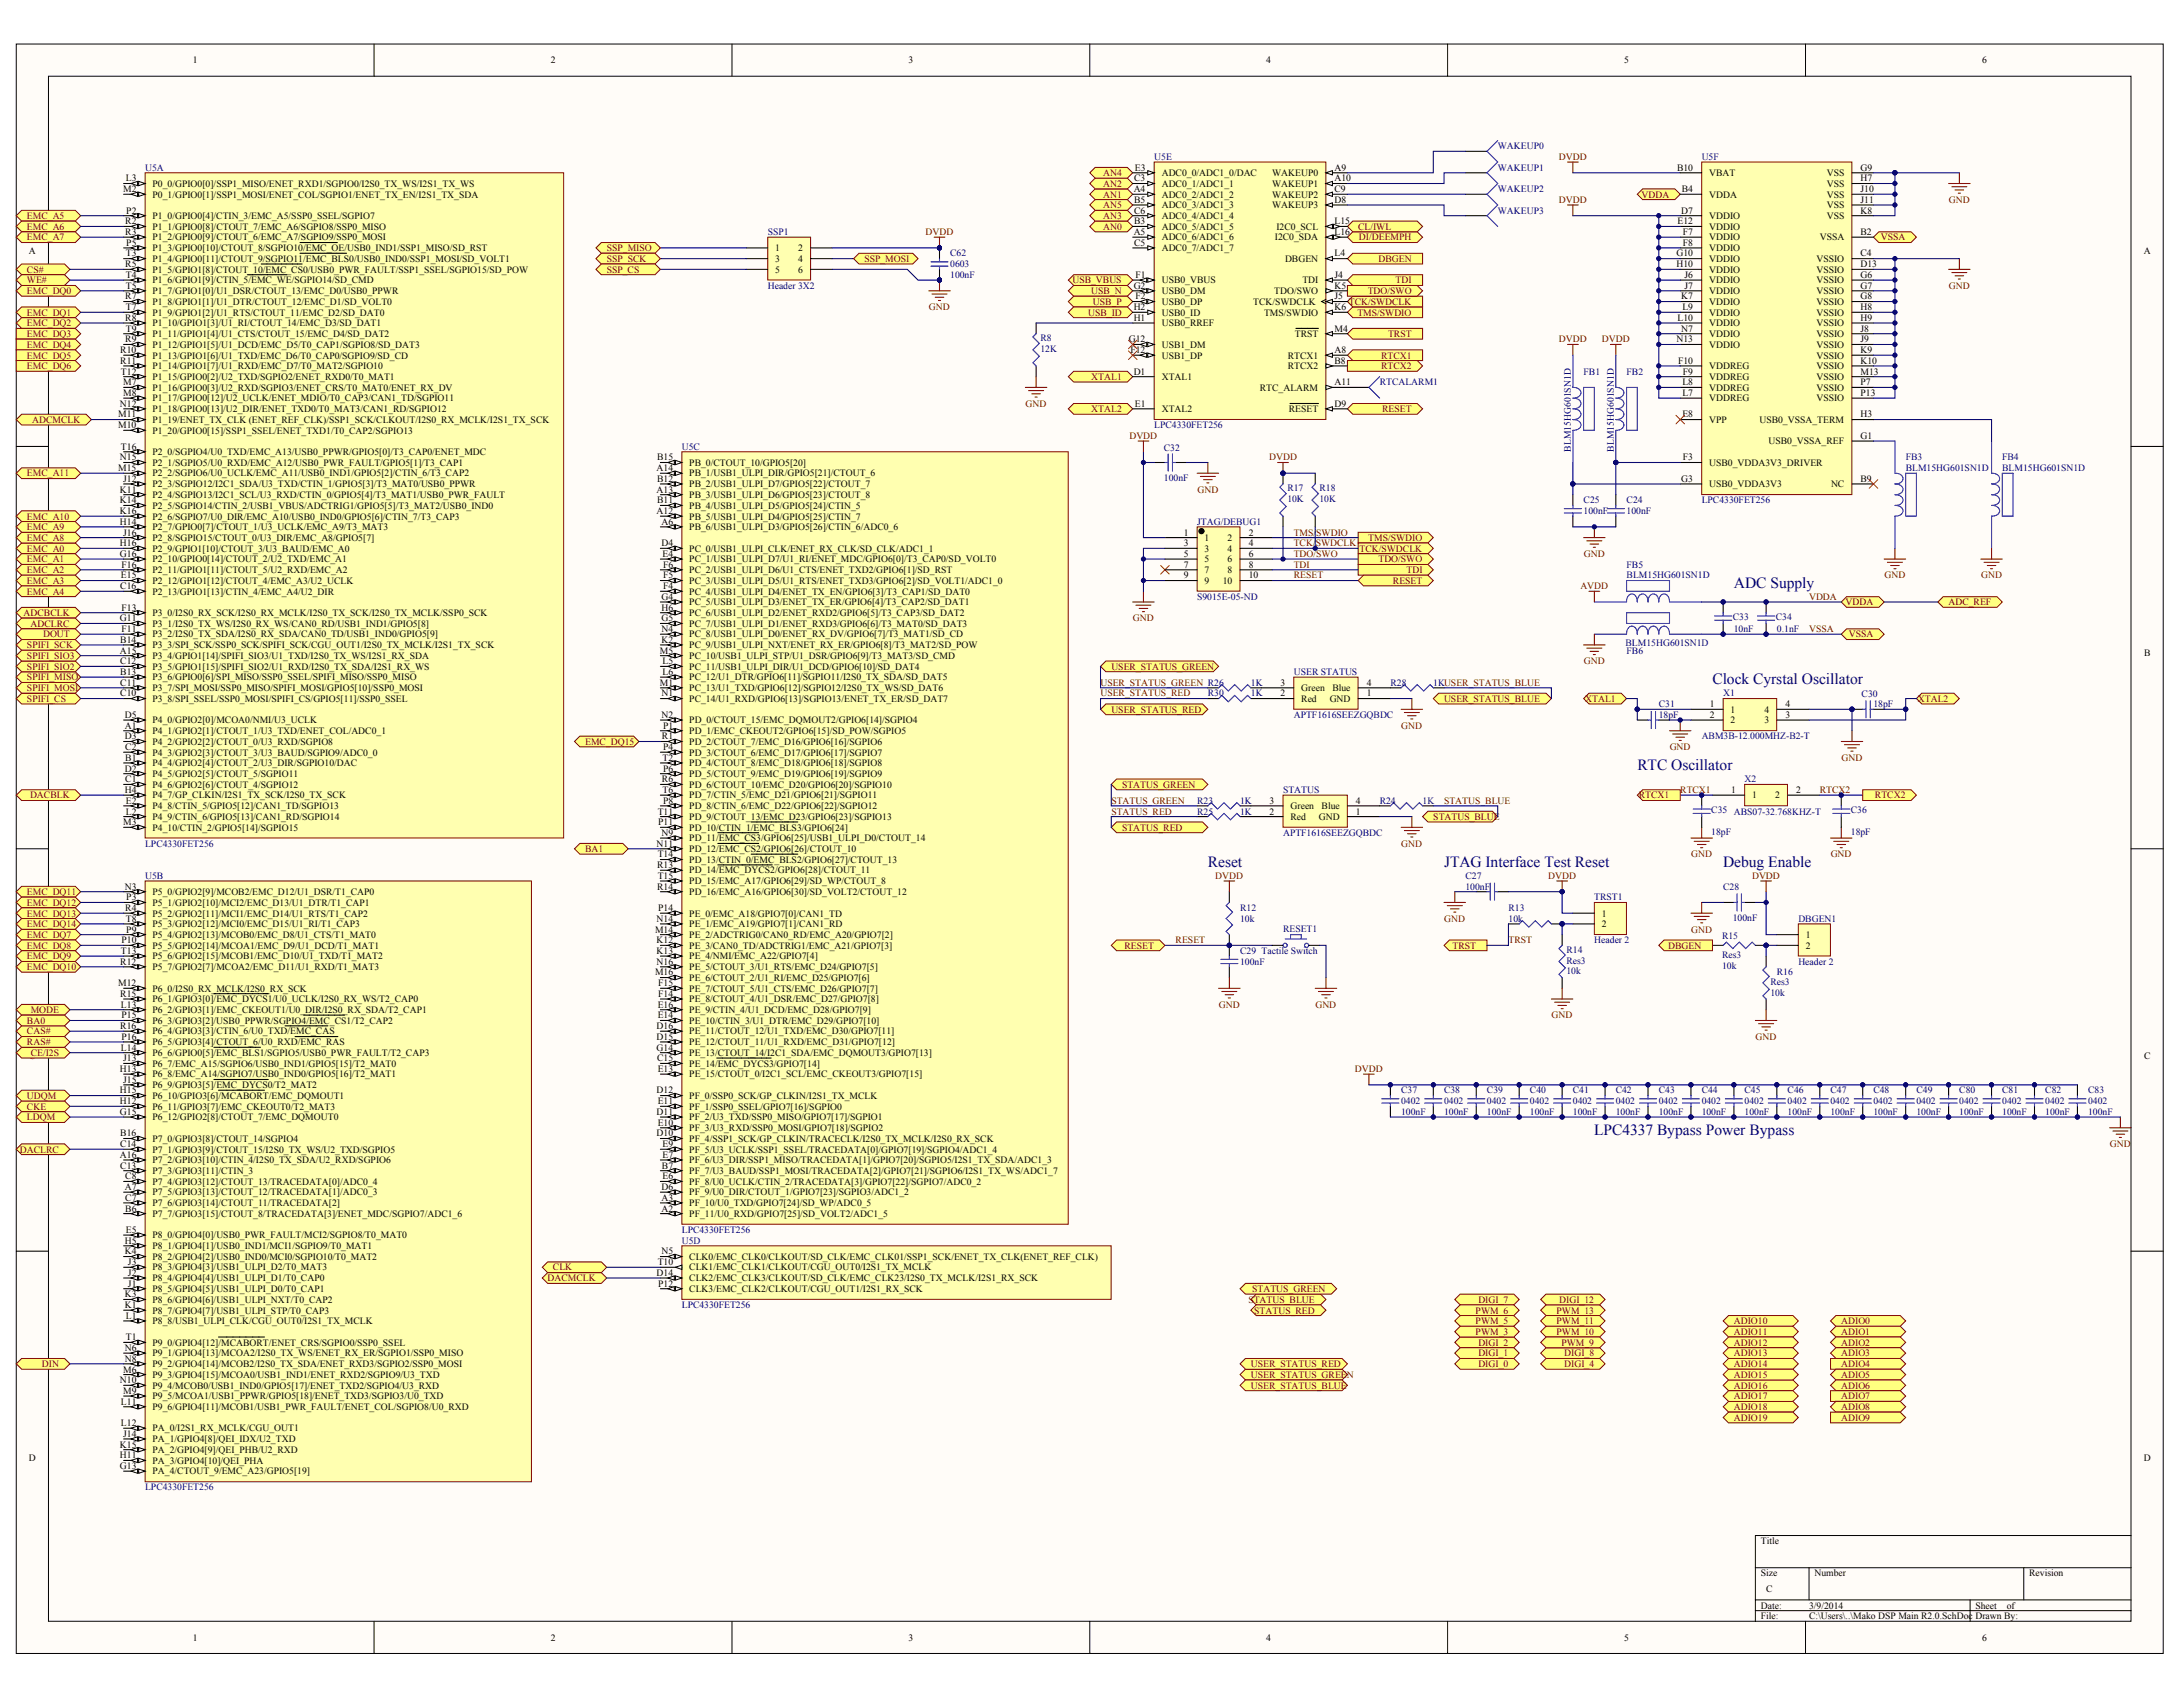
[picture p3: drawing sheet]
<svg xmlns="http://www.w3.org/2000/svg" width="258mm" height="201mm" viewBox="0 0 258 201" stroke-linecap="round" stroke-linejoin="round" font-family="sans-serif">
<defs><g id="words">
<g font-size="1.8" fill="#000080">
<text x="204.8" y="69.4">ADC Supply</text>
<text x="202.3" y="80.8">Clock Cyrstal Oscillator</text>
<text x="193.4" y="91">RTC Oscillator</text>
<text x="142.7" y="102.4">Reset</text>
<text x="170.6" y="102.4">JTAG Interface Test Reset</text>
<text x="203.6" y="102.4">Debug Enable</text>
<text x="188.3" y="134">LPC4337 Bypass Power Bypass</text>
</g>
<g font-size="1.1">
<text x="22.8" y="7.5">1</text>
<text x="65.1" y="7.5">2</text>
<text x="107.3" y="7.5">3</text>
<text x="149.6" y="7.5">4</text>
<text x="191.9" y="7.5">5</text>
<text x="234.1" y="7.5">6</text>
<text x="14.5" y="22.7">M2</text>
<text x="14.9" y="21.4">L3</text>
<text x="18" y="22.1">P0_0/GPIO0[0]/SSP1_MISO/ENET_RXD1/SGPIO0/I2S0_TX_WS/I2S1_TX_WS</text>
<text x="18" y="23.3">P0_1/GPIO0[1]/SSP1_MOSI/ENET_COL/SGPIO1/ENET_TX_EN/I2S1_TX_SDA</text>
<text x="133.9" y="22.7">A4</text>
<text x="134" y="21.4">C3</text>
<text x="134" y="24">B5</text>
<text x="134.1" y="20.2">E3</text>
<text x="137.2" y="20.8">ADC0_0/ADC1_0/DAC</text>
<text x="137.2" y="22.1">ADC0_1/ADC1_1</text>
<text x="137.2" y="23.3">ADC0_2/ADC1_2</text>
<text x="150.3" y="20.8">WAKEUP0</text>
<text x="150.3" y="22.1">WAKEUP1</text>
<text x="150.3" y="23.3">WAKEUP2</text>
<text x="157.6" y="20.2">A9</text>
<text x="157.6" y="21.4">A10</text>
<text x="157.6" y="22.7">C9</text>
<text x="157.6" y="24">D8</text>
<text x="198.1" y="20.2">B10</text>
<text x="198.7" y="22.7">B4</text>
<text x="201.9" y="23.3">VDDA</text>
<text x="201.9" y="20.8">VBAT</text>
<text x="215.8" y="20.8">VSS</text>
<text x="215.8" y="22.1">VSS</text>
<text x="215.8" y="23.3">VSS</text>
<text x="219.8" y="20.2">G9</text>
<text x="219.8" y="21.4">H7</text>
<text x="219.8" y="22.7">J10</text>
<text x="219.8" y="24">J11</text>
<text x="3.4" y="30">A</text>
<text x="14.8" y="26.5">R2</text>
<text x="14.8" y="27.8">R3</text>
<text x="14.9" y="25.2">P2</text>
<text x="14.9" y="29">P5</text>
<text x="18" y="25.9">P1_0/GPIO0[4]/CTIN_3/EMC_A5/SSP0_SSEL/SGPIO7</text>
<text x="18" y="27.1">P1_1/GPIO0[8]/CTOUT_7/EMC_A6/SGPIO8/SSP0_MISO</text>
<text x="18" y="28.4">P1_2/GPIO0[9]/CTOUT_6/EMC_A7/SGPIO9/SSP0_MOSI</text>
<text x="18" y="29.7">P1_3/GPIO0[10]/CTOUT_8/SGPIO10/EMC_OE/USB0_IND1/SSP1_MISO/SD_RST</text>
<text x="91.6" y="29.7">1</text>
<text x="94.3" y="29.7">2</text>
<text x="133.9" y="27.8">A5</text>
<text x="134" y="25.2">C6</text>
<text x="134" y="26.5">B3</text>
<text x="134" y="29">C5</text>
<text x="137.2" y="24.6">ADC0_3/ADC1_3</text>
<text x="137.2" y="25.9">ADC0_4/ADC1_4</text>
<text x="137.2" y="27.1">ADC0_5/ADC1_5</text>
<text x="137.2" y="28.4">ADC0_6/ADC1_6</text>
<text x="137.2" y="29.7">ADC0_7/ADC1_7</text>
<text x="150.3" y="24.6">WAKEUP3</text>
<text x="150.6" y="28.4">I2C0_SDA</text>
<text x="150.8" y="27.1">I2C0_SCL</text>
<text x="157.6" y="26.5">L15</text>
<text x="157.6" y="27.8">L16</text>
<text x="198.2" y="26.5">E12</text>
<text x="198.6" y="25.2">D7</text>
<text x="198.8" y="27.8">F7</text>
<text x="198.8" y="29">F8</text>
<text x="201.9" y="25.9">VDDIO</text>
<text x="201.9" y="27.1">VDDIO</text>
<text x="201.9" y="28.4">VDDIO</text>
<text x="201.9" y="29.7">VDDIO</text>
<text x="215" y="28.4">VSSA</text>
<text x="215.8" y="24.6">VSS</text>
<text x="215.8" y="25.9">VSS</text>
<text x="219.8" y="25.2">K8</text>
<text x="219.8" y="27.8">B2</text>
<text x="253.2" y="30">A</text>
<text x="14.8" y="31.6">R5</text>
<text x="14.8" y="35.3">R7</text>
<text x="14.9" y="30.3">T3</text>
<text x="14.9" y="32.8">T4</text>
<text x="14.9" y="34.1">T5</text>
<text x="18" y="30.9">P1_4/GPIO0[11]/CTOUT_9/SGPIO11/EMC_BLS0/USB0_IND0/SSP1_MOSI/SD_VOLT1</text>
<text x="18" y="32.2">P1_5/GPIO1[8]/CTOUT_10/EMC_CS0/USB0_PWR_FAULT/SSP1_SSEL/SGPIO15/SD_POW</text>
<text x="18" y="33.5">P1_6/GPIO1[9]/CTIN_5/EMC_WE/SGPIO14/SD_CMD</text>
<text x="18" y="34.7">P1_7/GPIO1[0]/U1_DSR/CTOUT_13/EMC_D0/USB0_PPWR</text>
<text x="18" y="36">P1_8/GPIO1[1]/U1_DTR/CTOUT_12/EMC_D1/SD_VOLT0</text>
<text x="91.6" y="30.9">3</text>
<text x="91.6" y="32.2">5</text>
<text x="94.3" y="30.9">4</text>
<text x="94.3" y="32.2">6</text>
<text x="133.9" y="34.1">G2</text>
<text x="134.1" y="35.3">F2</text>
<text x="134.1" y="32.8">F1</text>
<text x="137.2" y="36">USB0_DP</text>
<text x="137.2" y="34.7">USB0_DM</text>
<text x="137.2" y="33.5">USB0_VBUS</text>
<text x="148" y="36">TCK/SWDCLK</text>
<text x="150.5" y="34.7">TDO/SWO</text>
<text x="151.8" y="30.9">DBGEN</text>
<text x="153.8" y="33.5">TDI</text>
<text x="157.6" y="30.3">L4</text>
<text x="157.6" y="35.3">J5</text>
<text x="157.6" y="34.1">K5</text>
<text x="157.6" y="32.8">J4</text>
<text x="198" y="30.3">G10</text>
<text x="198" y="31.6">H10</text>
<text x="198.6" y="35.3">K7</text>
<text x="199" y="32.8">J6</text>
<text x="199" y="34.1">J7</text>
<text x="201.9" y="30.9">VDDIO</text>
<text x="201.9" y="32.2">VDDIO</text>
<text x="201.9" y="33.5">VDDIO</text>
<text x="201.9" y="34.7">VDDIO</text>
<text x="201.9" y="36">VDDIO</text>
<text x="214.6" y="30.9">VSSIO</text>
<text x="214.6" y="32.2">VSSIO</text>
<text x="214.6" y="33.5">VSSIO</text>
<text x="214.6" y="34.7">VSSIO</text>
<text x="214.6" y="36">VSSIO</text>
<text x="219.8" y="30.3">C4</text>
<text x="219.8" y="31.6">D13</text>
<text x="219.8" y="32.8">G6</text>
<text x="219.8" y="34.1">G7</text>
<text x="219.8" y="35.3">G8</text>
<text x="14.2" y="41.7">R10</text>
<text x="14.8" y="37.9">R8</text>
<text x="14.8" y="40.4">R9</text>
<text x="14.9" y="39.2">T9</text>
<text x="14.9" y="36.6">T7</text>
<text x="18" y="38.5">P1_10/GPIO1[3]/U1_RI/CTOUT_14/EMC_D3/SD_DAT1</text>
<text x="18" y="39.8">P1_11/GPIO1[4]/U1_CTS/CTOUT_15/EMC_D4/SD_DAT2</text>
<text x="18" y="41.1">P1_12/GPIO1[5]/U1_DCD/EMC_D5/T0_CAP1/SGPIO8/SD_DAT3</text>
<text x="18" y="37.3">P1_9/GPIO1[2]/U1_RTS/CTOUT_11/EMC_D2/SD_DAT0</text>
<text x="133.4" y="40.4">G12</text>
<text x="133.5" y="41.7">F12</text>
<text x="133.9" y="36.6">H2</text>
<text x="133.9" y="37.9">H1</text>
<text x="137.2" y="37.3">USB0_ID</text>
<text x="137.2" y="38.5">USB0_RREF</text>
<text x="137.2" y="41.1">USB1_DM</text>
<text x="149.3" y="37.3">TMS/SWDIO</text>
<text x="153" y="39.8">TRST</text>
<text x="157.6" y="39.2">M4</text>
<text x="157.6" y="36.6">K6</text>
<text x="157.6" y="41.7">A8</text>
<text x="198" y="40.4">N13</text>
<text x="198.2" y="37.9">L10</text>
<text x="198.6" y="39.2">N7</text>
<text x="198.7" y="36.6">L9</text>
<text x="201.9" y="37.3">VDDIO</text>
<text x="201.9" y="38.5">VDDIO</text>
<text x="201.9" y="39.8">VDDIO</text>
<text x="201.9" y="41.1">VDDIO</text>
<text x="214.6" y="37.3">VSSIO</text>
<text x="214.6" y="38.5">VSSIO</text>
<text x="214.6" y="39.8">VSSIO</text>
<text x="214.6" y="41.1">VSSIO</text>
<text x="219.8" y="36.6">H8</text>
<text x="219.8" y="37.9">H9</text>
<text x="219.8" y="39.2">J8</text>
<text x="219.8" y="40.4">J9</text>
<text x="219.8" y="41.7">K9</text>
<text x="14.2" y="43">R11</text>
<text x="14.3" y="44.2">T12</text>
<text x="14.5" y="45.5">M7</text>
<text x="14.5" y="46.8">M8</text>
<text x="18" y="42.3">P1_13/GPIO1[6]/U1_TXD/EMC_D6/T0_CAP0/SGPIO9/SD_CD</text>
<text x="18" y="43.6">P1_14/GPIO1[7]/U1_RXD/EMC_D7/T0_MAT2/SGPIO10</text>
<text x="18" y="44.9">P1_15/GPIO0[2]/U2_TXD/SGPIO2/ENET_RXD0/T0_MAT1</text>
<text x="18" y="46.1">P1_16/GPIO0[3]/U2_RXD/SGPIO3/ENET_CRS/T0_MAT0/ENET_RX_DV</text>
<text x="18" y="47.4">P1_17/GPIO0[12]/U2_UCLK/ENET_MDIO/T0_CAP3/CAN1_TD/SGPIO11</text>
<text x="133.9" y="44.2">D1</text>
<text x="137.2" y="42.3">USB1_DP</text>
<text x="137.2" y="44.9">XTAL1</text>
<text x="148.8" y="46.1">RTC_ALARM</text>
<text x="152.1" y="42.3">RTCX1</text>
<text x="152.1" y="43.6">RTCX2</text>
<text x="157.6" y="45.5">A11</text>
<text x="157.6" y="43">B8</text>
<text x="198.2" y="43">F10</text>
<text x="198.7" y="45.5">L8</text>
<text x="198.7" y="46.8">L7</text>
<text x="198.8" y="44.2">F9</text>
<text x="201.9" y="43.6">VDDREG</text>
<text x="201.9" y="44.9">VDDREG</text>
<text x="201.9" y="46.1">VDDREG</text>
<text x="201.9" y="47.4">VDDREG</text>
<text x="214.6" y="42.3">VSSIO</text>
<text x="214.6" y="43.6">VSSIO</text>
<text x="214.6" y="44.9">VSSIO</text>
<text x="214.6" y="46.1">VSSIO</text>
<text x="214.6" y="47.4">VSSIO</text>
<text x="219.8" y="43">K10</text>
<text x="219.8" y="44.2">M13</text>
<text x="219.8" y="45.5">P7</text>
<text x="219.8" y="46.8">P13</text>
<text x="14" y="49.3">M11</text>
<text x="14" y="50.6">M10</text>
<text x="14.2" y="48">N12</text>
<text x="14.3" y="53.1">T16</text>
<text x="18" y="48.7">P1_18/GPIO0[13]/U2_DIR/ENET_TXD0/T0_MAT3/CAN1_RD/SGPIO12</text>
<text x="18" y="49.9">P1_19/ENET_TX_CLK (ENET_REF_CLK)/SSP1_SCK/CLKOUT/I2S0_RX_MCLK/I2S1_TX_SCK</text>
<text x="18" y="51.2">P1_20/GPIO0[15]/SSP1_SSEL/ENET_TXD1/T0_CAP2/SGPIO13</text>
<text x="18" y="53.7">P2_0/SGPIO4/U0_TXD/EMC_A13/USB0_PPWR/GPIO5[0]/T3_CAP0/ENET_MDC</text>
<text x="134.1" y="48">E1</text>
<text x="137.2" y="48.7">XTAL2</text>
<text x="152.2" y="48.7">RESET</text>
<text x="157.6" y="48">D9</text>
<text x="198.7" y="49.3">E8</text>
<text x="201.9" y="49.9">VPP</text>
<text x="207.8" y="49.9">USB0_VSSA_TERM</text>
<text x="208.9" y="52.5">USB0_VSSA_REF</text>
<text x="219.8" y="49.3">H3</text>
<text x="219.8" y="51.8">G1</text>
<text x="14" y="55.6">M15</text>
<text x="14.2" y="54.4">N15</text>
<text x="14.2" y="58.2">K11</text>
<text x="14.2" y="59.4">K14</text>
<text x="14.5" y="56.9">J12</text>
<text x="18" y="55">P2_1/SGPIO5/U0_RXD/EMC_A12/USB0_PWR_FAULT/GPIO5[1]/T3_CAP1</text>
<text x="18" y="56.3">P2_2/SGPIO6/U0_UCLK/EMC_A11/USB0_IND1/GPIO5[2]/CTIN_6/T3_CAP2</text>
<text x="18" y="57.5">P2_3/SGPIO12/I2C1_SDA/U3_TXD/CTIN_1/GPIO5[3]/T3_MAT0/USB0_PPWR</text>
<text x="18" y="58.8">P2_4/SGPIO13/I2C1_SCL/U3_RXD/CTIN_0/GPIO5[4]/T3_MAT1/USB0_PWR_FAULT</text>
<text x="77.6" y="55.6">A14</text>
<text x="77.6" y="58.2">A13</text>
<text x="77.6" y="54.4">B15</text>
<text x="77.6" y="56.9">B12</text>
<text x="77.6" y="59.4">B11</text>
<text x="81.4" y="55">PB_0/CTOUT_10/GPIO5[20]</text>
<text x="81.4" y="56.3">PB_1/USB1_ULPI_DIR/GPIO5[21]/CTOUT_6</text>
<text x="81.4" y="57.5">PB_2/USB1_ULPI_D7/GPIO5[22]/CTOUT_7</text>
<text x="81.4" y="58.8">PB_3/USB1_ULPI_D6/GPIO5[23]/CTOUT_8</text>
<text x="198.6" y="56.9">G3</text>
<text x="198.8" y="54.4">F3</text>
<text x="201.9" y="57.5">USB0_VDDA3V3</text>
<text x="201.9" y="55">USB0_VDDA3V3_DRIVER</text>
<text x="216.3" y="57.5">NC</text>
<text x="219.8" y="56.9">B9</text>
<text x="14.2" y="65.8">G16</text>
<text x="14.2" y="60.7">K16</text>
<text x="14.2" y="62">H14</text>
<text x="14.2" y="64.5">H16</text>
<text x="14.5" y="63.2">J16</text>
<text x="18" y="60.1">P2_5/SGPIO14/CTIN_2/USB1_VBUS/ADCTRIG1/GPIO5[5]/T3_MAT2/USB0_IND0</text>
<text x="18" y="61.3">P2_6/SGPIO7/U0_DIR/EMC_A10/USB0_IND0/GPIO5[6]/CTIN_7/T3_CAP3</text>
<text x="18" y="62.6">P2_7/GPIO0[7]/CTOUT_1/U3_UCLK/EMC_A9/T3_MAT3</text>
<text x="18" y="63.9">P2_8/SGPIO15/CTOUT_0/U3_DIR/EMC_A8/GPIO5[7]</text>
<text x="18" y="65.1">P2_9/GPIO1[10]/CTOUT_3/U3_BAUD/EMC_A0</text>
<text x="77.6" y="60.7">A12</text>
<text x="78.1" y="62">A6</text>
<text x="78.1" y="64.5">D4</text>
<text x="78.3" y="65.8">E4</text>
<text x="81.4" y="60.1">PB_4/USB1_ULPI_D5/GPIO5[24]/CTIN_5</text>
<text x="81.4" y="61.3">PB_5/USB1_ULPI_D4/GPIO5[25]/CTIN_7</text>
<text x="81.4" y="62.6">PB_6/USB1_ULPI_D3/GPIO5[26]/CTIN_6/ADC0_6</text>
<text x="81.4" y="65.1">PC_0/USB1_ULPI_CLK/ENET_RX_CLK/SD_CLK/ADC1_1</text>
<text x="139.8" y="63.2">1</text>
<text x="139.8" y="64.5">3</text>
<text x="139.8" y="65.8">5</text>
<text x="142.3" y="63.9">1</text>
<text x="142.3" y="65.1">3</text>
<text x="145" y="63.9">2</text>
<text x="145" y="65.1">4</text>
<text x="147.5" y="63.2">2</text>
<text x="147.5" y="64.5">4</text>
<text x="147.5" y="65.8">6</text>
<text x="14.2" y="69.6">C16</text>
<text x="14.3" y="68.3">E15</text>
<text x="14.4" y="67">F16</text>
<text x="18" y="66.4">P2_10/GPIO0[14]/CTOUT_2/U2_TXD/EMC_A1</text>
<text x="18" y="67.7">P2_11/GPIO1[11]/CTOUT_5/U2_RXD/EMC_A2</text>
<text x="18" y="68.9">P2_12/GPIO1[12]/CTOUT_4/EMC_A3/U2_UCLK</text>
<text x="18" y="70.2">P2_13/GPIO1[13]/CTIN_4/EMC_A4/U2_DIR</text>
<text x="78.1" y="70.8">G4</text>
<text x="78.3" y="67">F6</text>
<text x="78.3" y="68.3">F5</text>
<text x="78.3" y="69.6">F4</text>
<text x="81.4" y="66.4">PC_1/USB1_ULPI_D7/U1_RI/ENET_MDC/GPIO6[0]/T3_CAP0/SD_VOLT0</text>
<text x="81.4" y="67.7">PC_2/USB1_ULPI_D6/U1_CTS/ENET_TXD2/GPIO6[1]/SD_RST</text>
<text x="81.4" y="68.9">PC_3/USB1_ULPI_D5/U1_RTS/ENET_TXD3/GPIO6[2]/SD_VOLT1/ADC1_0</text>
<text x="81.4" y="70.2">PC_4/USB1_ULPI_D4/ENET_TX_EN/GPIO6[3]/T3_CAP1/SD_DAT0</text>
<text x="81.4" y="71.5">PC_5/USB1_ULPI_D3/ENET_TX_ER/GPIO6[4]/T3_CAP2/SD_DAT1</text>
<text x="139.8" y="67">7</text>
<text x="139.8" y="68.3">9</text>
<text x="142.3" y="66.4">5</text>
<text x="142.3" y="67.7">7</text>
<text x="142.3" y="68.9">9</text>
<text x="144.5" y="68.9">10</text>
<text x="145" y="66.4">6</text>
<text x="145" y="67.7">8</text>
<text x="147.5" y="67">8</text>
<text x="147.5" y="68.3">10</text>
<text x="3.4" y="77.5">B</text>
<text x="14.2" y="73.4">G11</text>
<text x="14.2" y="77.2">A15</text>
<text x="14.2" y="75.9">B14</text>
<text x="14.4" y="72.1">F13</text>
<text x="14.4" y="74.6">F11</text>
<text x="18" y="72.7">P3_0/I2S0_RX_SCK/I2S0_RX_MCLK/I2S0_TX_SCK/I2S0_TX_MCLK/SSP0_SCK</text>
<text x="18" y="74">P3_1/I2S0_TX_WS/I2S0_RX_WS/CAN0_RD/USB1_IND1/GPIO5[8]</text>
<text x="18" y="75.3">P3_2/I2S0_TX_SDA/I2S0_RX_SDA/CAN0_TD/USB1_IND0/GPIO5[9]</text>
<text x="18" y="76.5">P3_3/SPI_SCK/SSP0_SCK/SPIFI_SCK/CGU_OUT1/I2S0_TX_MCLK/I2S1_TX_SCK</text>
<text x="18" y="77.8">P3_4/GPIO1[14]/SPIFI_SIO3/U1_TXD/I2S0_TX_WS/I2S1_RX_SDA</text>
<text x="77.9" y="77.2">M5</text>
<text x="78.1" y="72.1">H6</text>
<text x="78.1" y="73.4">G5</text>
<text x="78.1" y="74.6">N4</text>
<text x="78.1" y="75.9">K2</text>
<text x="81.4" y="77.8">PC_10/USB1_ULPI_STP/U1_DSR/GPIO6[9]/T3_MAT3/SD_CMD</text>
<text x="81.4" y="72.7">PC_6/USB1_ULPI_D2/ENET_RXD2/GPIO6[5]/T3_CAP3/SD_DAT2</text>
<text x="81.4" y="74">PC_7/USB1_ULPI_D1/ENET_RXD3/GPIO6[6]/T3_MAT0/SD_DAT3</text>
<text x="81.4" y="75.3">PC_8/USB1_ULPI_D0/ENET_RX_DV/GPIO6[7]/T3_MAT1/SD_CD</text>
<text x="81.4" y="76.5">PC_9/USB1_ULPI_NXT/ENET_RX_ER/GPIO6[8]/T3_MAT2/SD_POW</text>
<text x="253.3" y="77.5">B</text>
<text x="14.2" y="78.4">C12</text>
<text x="14.2" y="79.7">B13</text>
<text x="14.2" y="81">C11</text>
<text x="14.2" y="82.2">C10</text>
<text x="18" y="79.1">P3_5/GPIO1[15]/SPIFI_SIO2/U1_RXD/I2S0_TX_SDA/I2S1_RX_WS</text>
<text x="18" y="80.3">P3_6/GPIO0[6]/SPI_MISO/SSP0_SSEL/SPIFI_MISO/SSP0_MISO</text>
<text x="18" y="81.6">P3_7/SPI_MOSI/SSP0_MISO/SPIFI_MOSI/GPIO5[10]/SSP0_MOSI</text>
<text x="18" y="82.9">P3_8/SPI_SSEL/SSP0_MOSI/SPIFI_CS/GPIO5[11]/SSP0_SSEL</text>
<text x="77.9" y="81">M1</text>
<text x="78.1" y="82.2">N1</text>
<text x="78.3" y="78.4">L5</text>
<text x="78.3" y="79.7">L6</text>
<text x="81.4" y="79.1">PC_11/USB1_ULPI_DIR/U1_DCD/GPIO6[10]/SD_DAT4</text>
<text x="81.4" y="80.3">PC_12/U1_DTR/GPIO6[11]/SGPIO11/I2S0_TX_SDA/SD_DAT5</text>
<text x="81.4" y="81.6">PC_13/U1_TXD/GPIO6[12]/SGPIO12/I2S0_TX_WS/SD_DAT6</text>
<text x="81.4" y="82.9">PC_14/U1_RXD/GPIO6[13]/SGPIO13/ENET_TX_ER/SD_DAT7</text>
<text x="151.3" y="81">3</text>
<text x="151.3" y="82.2">2</text>
<text x="153.7" y="81.6">Green</text>
<text x="153.7" y="82.9">Red</text>
<text x="157.1" y="82.9">GND</text>
<text x="157.4" y="81.6">Blue</text>
<text x="161.5" y="82.2">1</text>
<text x="161.5" y="81">4</text>
<text x="202" y="83.5">1</text>
<text x="210.9" y="83.5">4</text>
<text x="14.7" y="84.8">D5</text>
<text x="14.7" y="86">A1</text>
<text x="14.7" y="87.3">D3</text>
<text x="14.8" y="88.6">C2</text>
<text x="14.8" y="89.8">B1</text>
<text x="18" y="85.4">P4_0/GPIO2[0]/MCOA0/NMI/U3_UCLK</text>
<text x="18" y="86.7">P4_1/GPIO2[1]/CTOUT_1/U3_TXD/ENET_COL/ADC0_1</text>
<text x="18" y="87.9">P4_2/GPIO2[2]/CTOUT_0/U3_RXD/SGPIO8</text>
<text x="18" y="89.2">P4_3/GPIO2[3]/CTOUT_3/U3_BAUD/SGPIO9/ADC0_0</text>
<text x="78.1" y="84.8">N2</text>
<text x="78.2" y="87.3">R1</text>
<text x="78.3" y="89.8">T2</text>
<text x="78.3" y="86">P1</text>
<text x="78.3" y="88.6">P4</text>
<text x="81.4" y="85.4">PD_0/CTOUT_15/EMC_DQMOUT2/GPIO6[14]/SGPIO4</text>
<text x="81.4" y="86.7">PD_1/EMC_CKEOUT2/GPIO6[15]/SD_POW/SGPIO5</text>
<text x="81.4" y="87.9">PD_2/CTOUT_7/EMC_D16/GPIO6[16]/SGPIO6</text>
<text x="81.4" y="89.2">PD_3/CTOUT_6/EMC_D17/GPIO6[17]/SGPIO7</text>
<text x="202" y="84.8">2</text>
<text x="204.4" y="84.1">1</text>
<text x="204.4" y="85.4">2</text>
<text x="208.5" y="85.4">3</text>
<text x="208.5" y="84.1">4</text>
<text x="210.9" y="84.8">3</text>
<text x="14.7" y="91.1">D2</text>
<text x="14.7" y="93.6">H4</text>
<text x="14.8" y="92.4">C1</text>
<text x="14.9" y="94.9">E2</text>
<text x="18" y="90.5">P4_4/GPIO2[4]/CTOUT_2/U3_DIR/SGPIO10/DAC</text>
<text x="18" y="91.7">P4_5/GPIO2[5]/CTOUT_5/SGPIO11</text>
<text x="18" y="93">P4_6/GPIO2[6]/CTOUT_4/SGPIO12</text>
<text x="18" y="94.3">P4_7/GP_CLKIN/I2S1_TX_SCK/I2S0_TX_SCK</text>
<text x="18" y="95.5">P4_8/CTIN_5/GPIO5[12]/CAN1_TD/SGPIO13</text>
<text x="78.2" y="92.4">R6</text>
<text x="78.3" y="93.6">T6</text>
<text x="78.3" y="91.1">P6</text>
<text x="78.3" y="94.9">P8</text>
<text x="81.4" y="90.5">PD_4/CTOUT_8/EMC_D18/GPIO6[18]/SGPIO8</text>
<text x="81.4" y="91.7">PD_5/CTOUT_9/EMC_D19/GPIO6[19]/SGPIO9</text>
<text x="81.4" y="93">PD_6/CTOUT_10/EMC_D20/GPIO6[20]/SGPIO10</text>
<text x="81.4" y="94.3">PD_7/CTIN_5/EMC_D21/GPIO6[21]/SGPIO11</text>
<text x="81.4" y="95.5">PD_8/CTIN_6/EMC_D22/GPIO6[22]/SGPIO12</text>
<text x="150" y="94.9">3</text>
<text x="152.5" y="95.5">Green</text>
<text x="156.1" y="95.5">Blue</text>
<text x="160.2" y="94.9">4</text>
<text x="204.5" y="93.6">1</text>
<text x="207" y="94.3">1</text>
<text x="209.7" y="94.3">2</text>
<text x="212.2" y="93.6">2</text>
<text x="14.5" y="97.4">M3</text>
<text x="14.9" y="96.2">L2</text>
<text x="18" y="98.1">P4_10/CTIN_2/GPIO5[14]/SGPIO15</text>
<text x="18" y="96.8">P4_9/CTIN_6/GPIO5[13]/CAN1_RD/SGPIO14</text>
<text x="77.6" y="100">N11</text>
<text x="77.7" y="101.2">T14</text>
<text x="77.7" y="96.2">T11</text>
<text x="77.8" y="97.4">P11</text>
<text x="78.1" y="98.7">N9</text>
<text x="81.4" y="98.1">PD_10/CTIN_1/EMC_BLS3/GPIO6[24]</text>
<text x="81.4" y="99.3">PD_11/EMC_CS3/GPIO6[25]/USB1_ULPI_D0/CTOUT_14</text>
<text x="81.4" y="100.6">PD_12/EMC_CS2/GPIO6[26]/CTOUT_10</text>
<text x="81.4" y="101.9">PD_13/CTIN_0/EMC_BLS2/GPIO6[27]/CTOUT_13</text>
<text x="81.4" y="96.8">PD_9/CTOUT_13/EMC_D23/GPIO6[23]/SGPIO13</text>
<text x="150" y="96.2">2</text>
<text x="152.5" y="96.8">Red</text>
<text x="155.8" y="96.8">GND</text>
<text x="160.2" y="96.2">1</text>
<text x="14.7" y="105">N3</text>
<text x="14.8" y="107.6">R4</text>
<text x="14.9" y="106.3">P3</text>
<text x="18" y="105.7">P5_0/GPIO2[9]/MCOB2/EMC_D12/U1_DSR/T1_CAP0</text>
<text x="18" y="106.9">P5_1/GPIO2[10]/MCI2/EMC_D13/U1_DTR/T1_CAP1</text>
<text x="77.6" y="102.5">R13</text>
<text x="77.6" y="105">R14</text>
<text x="77.7" y="103.8">T15</text>
<text x="77.8" y="107.6">P14</text>
<text x="81.4" y="103.1">PD_14/EMC_DYCS2/GPIO6[28]/CTOUT_11</text>
<text x="81.4" y="104.4">PD_15/EMC_A17/GPIO6[29]/SD_WP/CTOUT_8</text>
<text x="81.4" y="105.7">PD_16/EMC_A16/GPIO6[30]/SD_VOLT2/CTOUT_12</text>
<text x="14.2" y="113.9">R12</text>
<text x="14.3" y="112.7">T13</text>
<text x="14.4" y="111.4">P10</text>
<text x="14.9" y="108.9">T8</text>
<text x="14.9" y="110.1">P9</text>
<text x="18" y="108.2">P5_2/GPIO2[11]/MCI1/EMC_D14/U1_RTS/T1_CAP2</text>
<text x="18" y="109.5">P5_3/GPIO2[12]/MCI0/EMC_D15/U1_RI/T1_CAP3</text>
<text x="18" y="110.8">P5_4/GPIO2[13]/MCOB0/EMC_D8/U1_CTS/T1_MAT0</text>
<text x="18" y="112">P5_5/GPIO2[14]/MCOA1/EMC_D9/U1_DCD/T1_MAT1</text>
<text x="18" y="113.3">P5_6/GPIO2[15]/MCOB1/EMC_D10/U1_TXD/T1_MAT2</text>
<text x="77.4" y="110.1">M14</text>
<text x="77.6" y="108.9">N14</text>
<text x="77.6" y="111.4">K12</text>
<text x="77.6" y="112.7">K13</text>
<text x="77.6" y="113.9">N16</text>
<text x="81.4" y="108.2">PE_0/EMC_A18/GPIO7[0]/CAN1_TD</text>
<text x="81.4" y="109.5">PE_1/EMC_A19/GPIO7[1]/CAN1_RD</text>
<text x="81.4" y="110.8">PE_2/ADCTRIG0/CAN0_RD/EMC_A20/GPIO7[2]</text>
<text x="81.4" y="112">PE_3/CAN0_TD/ADCTRIG1/EMC_A21/GPIO7[3]</text>
<text x="81.4" y="113.3">PE_4/NMI/EMC_A22/GPIO7[4]</text>
<text x="189.2" y="108.2">1</text>
<text x="189.2" y="109.5">2</text>
<text x="213.3" y="110.8">1</text>
<text x="213.3" y="112">2</text>
<text x="14" y="116.4">M12</text>
<text x="14.2" y="117.7">R15</text>
<text x="14.3" y="119">L13</text>
<text x="18" y="114.5">P5_7/GPIO2[7]/MCOA2/EMC_D11/U1_RXD/T1_MAT3</text>
<text x="18" y="117.1">P6_0/I2S0_RX_MCLK/I2S0_RX_SCK</text>
<text x="18" y="118.3">P6_1/GPIO3[0]/EMC_DYCS1/U0_UCLK/I2S0_RX_WS/T2_CAP0</text>
<text x="18" y="119.6">P6_2/GPIO3[1]/EMC_CKEOUT1/U0_DIR/I2S0_RX_SDA/T2_CAP1</text>
<text x="77.4" y="115.2">M16</text>
<text x="77.7" y="119">E16</text>
<text x="77.8" y="116.4">F15</text>
<text x="77.8" y="117.7">F14</text>
<text x="81.4" y="114.5">PE_5/CTOUT_3/U1_RTS/EMC_D24/GPIO7[5]</text>
<text x="81.4" y="115.8">PE_6/CTOUT_2/U1_RI/EMC_D25/GPIO7[6]</text>
<text x="81.4" y="117.1">PE_7/CTOUT_5/U1_CTS/EMC_D26/GPIO7[7]</text>
<text x="81.4" y="118.3">PE_8/CTOUT_4/U1_DSR/EMC_D27/GPIO7[8]</text>
<text x="81.4" y="119.6">PE_9/CTIN_4/U1_DCD/EMC_D28/GPIO7[9]</text>
<text x="3.4" y="125">C</text>
<text x="14.2" y="121.5">R16</text>
<text x="14.3" y="124">L14</text>
<text x="14.4" y="120.2">P15</text>
<text x="14.4" y="122.8">P16</text>
<text x="14.5" y="125.3">J13</text>
<text x="18" y="120.9">P6_3/GPIO3[2]/USB0_PPWR/SGPIO4/EMC_CS1/T2_CAP2</text>
<text x="18" y="122.1">P6_4/GPIO3[3]/CTIN_6/U0_TXD/EMC_CAS</text>
<text x="18" y="123.4">P6_5/GPIO3[4]/CTOUT_6/U0_RXD/EMC_RAS</text>
<text x="18" y="124.7">P6_6/GPIO0[5]/EMC_BLS1/SGPIO5/USB0_PWR_FAULT/T2_CAP3</text>
<text x="18" y="125.9">P6_7/EMC_A15/SGPIO6/USB0_IND1/GPIO5[15]/T2_MAT0</text>
<text x="77.6" y="121.5">D16</text>
<text x="77.6" y="122.8">D15</text>
<text x="77.6" y="124">G14</text>
<text x="77.6" y="125.3">C15</text>
<text x="77.7" y="120.2">E14</text>
<text x="81.4" y="120.9">PE_10/CTIN_3/U1_DTR/EMC_D29/GPIO7[10]</text>
<text x="81.4" y="122.1">PE_11/CTOUT_12/U1_TXD/EMC_D30/GPIO7[11]</text>
<text x="81.4" y="123.4">PE_12/CTOUT_11/U1_RXD/EMC_D31/GPIO7[12]</text>
<text x="81.4" y="124.7">PE_13/CTOUT_14/I2C1_SDA/EMC_DQMOUT3/GPIO7[13]</text>
<text x="81.4" y="125.9">PE_14/EMC_DYCS3/GPIO7[14]</text>
<text x="253.3" y="125">C</text>
<text x="14.2" y="129.1">H15</text>
<text x="14.2" y="130.4">H12</text>
<text x="14.2" y="131.7">G15</text>
<text x="14.2" y="126.6">H13</text>
<text x="14.5" y="127.8">J15</text>
<text x="18" y="129.7">P6_10/GPIO3[6]/MCABORT/EMC_DQMOUT1</text>
<text x="18" y="131">P6_11/GPIO3[7]/EMC_CKEOUT0/T2_MAT3</text>
<text x="18" y="127.2">P6_8/EMC_A14/SGPIO7/USB0_IND0/GPIO5[16]/T2_MAT1</text>
<text x="18" y="128.5">P6_9/GPIO3[5]/EMC_DYCS0/T2_MAT2</text>
<text x="77.6" y="129.1">D12</text>
<text x="77.6" y="131.7">D11</text>
<text x="77.7" y="126.6">E13</text>
<text x="77.7" y="130.4">E11</text>
<text x="81.4" y="127.2">PE_15/CTOUT_0/I2C1_SCL/EMC_CKEOUT3/GPIO7[15]</text>
<text x="81.4" y="129.7">PF_0/SSP0_SCK/GP_CLKIN/I2S1_TX_MCLK</text>
<text x="81.4" y="131">PF_1/SSP0_SSEL/GPIO7[16]/SGPIO0</text>
<text x="14.2" y="136.7">A16</text>
<text x="14.2" y="134.2">B16</text>
<text x="14.2" y="135.5">C14</text>
<text x="14.2" y="138">C13</text>
<text x="18" y="132.3">P6_12/GPIO2[8]/CTOUT_7/EMC_DQMOUT0</text>
<text x="18" y="134.8">P7_0/GPIO3[8]/CTOUT_14/SGPIO4</text>
<text x="18" y="136.1">P7_1/GPIO3[9]/CTOUT_15/I2S0_TX_WS/U2_TXD/SGPIO5</text>
<text x="18" y="137.4">P7_2/GPIO3[10]/CTIN_4/I2S0_TX_SDA/U2_RXD/SGPIO6</text>
<text x="77.6" y="134.2">D10</text>
<text x="77.7" y="132.9">E10</text>
<text x="78.2" y="138">B7</text>
<text x="78.3" y="135.5">E9</text>
<text x="78.3" y="136.7">E7</text>
<text x="81.4" y="132.3">PF_2/U3_TXD/SSP0_MISO/GPIO7[17]/SGPIO1</text>
<text x="81.4" y="133.6">PF_3/U3_RXD/SSP0_MOSI/GPIO7[18]/SGPIO2</text>
<text x="81.4" y="134.8">PF_4/SSP1_SCK/GP_CLKIN/TRACECLK/I2S0_TX_MCLK/I2S0_RX_SCK</text>
<text x="81.4" y="136.1">PF_5/U3_UCLK/SSP1_SSEL/TRACEDATA[0]/GPIO7[19]/SGPIO4/ADC1_4</text>
<text x="81.4" y="137.4">PF_6/U3_DIR/SSP1_MISO/TRACEDATA[1]/GPIO7[20]/SGPIO5/I2S1_TX_SDA/ADC1_3</text>
<text x="14.7" y="140.5">A7</text>
<text x="14.8" y="139.3">C8</text>
<text x="14.8" y="141.8">C7</text>
<text x="14.8" y="143.1">B6</text>
<text x="18" y="138.6">P7_3/GPIO3[11]/CTIN_3</text>
<text x="18" y="139.9">P7_4/GPIO3[12]/CTOUT_13/TRACEDATA[0]/ADC0_4</text>
<text x="18" y="141.2">P7_5/GPIO3[13]/CTOUT_12/TRACEDATA[1]/ADC0_3</text>
<text x="18" y="142.4">P7_6/GPIO3[14]/CTOUT_11/TRACEDATA[2]</text>
<text x="18" y="143.7">P7_7/GPIO3[15]/CTOUT_8/TRACEDATA[3]/ENET_MDC/SGPIO7/ADC1_6</text>
<text x="78.1" y="141.8">A3</text>
<text x="78.1" y="143.1">A2</text>
<text x="78.1" y="140.5">D6</text>
<text x="78.3" y="139.3">E6</text>
<text x="81.4" y="142.4">PF_10/U0_TXD/GPIO7[24]/SD_WP/ADC0_5</text>
<text x="81.4" y="143.7">PF_11/U0_RXD/GPIO7[25]/SD_VOLT2/ADC1_5</text>
<text x="81.4" y="138.6">PF_7/U3_BAUD/SSP1_MOSI/TRACEDATA[2]/GPIO7[21]/SGPIO6/I2S1_TX_WS/ADC1_7</text>
<text x="81.4" y="139.9">PF_8/U0_UCLK/CTIN_2/TRACEDATA[3]/GPIO7[22]/SGPIO7/ADC0_2</text>
<text x="81.4" y="141.2">PF_9/U0_DIR/CTOUT_1/GPIO7[23]/SGPIO3/ADC1_2</text>
<text x="14.7" y="146.8">H5</text>
<text x="14.7" y="148.1">K4</text>
<text x="14.9" y="145.6">E5</text>
<text x="15.1" y="149.4">J3</text>
<text x="18" y="146.2">P8_0/GPIO4[0]/USB0_PWR_FAULT/MCI2/SGPIO8/T0_MAT0</text>
<text x="18" y="147.5">P8_1/GPIO4[1]/USB0_IND1/MCI1/SGPIO9/T0_MAT1</text>
<text x="18" y="148.7">P8_2/GPIO4[2]/USB0_IND0/MCI0/SGPIO10/T0_MAT2</text>
<text x="77.7" y="149.4">T10</text>
<text x="78.1" y="148.1">N5</text>
<text x="81.4" y="148.7">CLK0/EMC_CLK0/CLKOUT/SD_CLK/EMC_CLK01/SSP1_SCK/ENET_TX_CLK(ENET_REF_CLK)</text>
<text x="14.7" y="153.2">K3</text>
<text x="14.7" y="154.5">K1</text>
<text x="14.9" y="155.7">L1</text>
<text x="15.1" y="150.6">J2</text>
<text x="15.1" y="151.9">J1</text>
<text x="18" y="150">P8_3/GPIO4[3]/USB1_ULPI_D2/T0_MAT3</text>
<text x="18" y="151.3">P8_4/GPIO4[4]/USB1_ULPI_D1/T0_CAP0</text>
<text x="18" y="152.5">P8_5/GPIO4[5]/USB1_ULPI_D0/T0_CAP1</text>
<text x="18" y="153.8">P8_6/GPIO4[6]/USB1_ULPI_NXT/T0_CAP2</text>
<text x="18" y="155.1">P8_7/GPIO4[7]/USB1_ULPI_STP/T0_CAP3</text>
<text x="77.6" y="150.6">D14</text>
<text x="77.8" y="151.9">P12</text>
<text x="81.4" y="150">CLK1/EMC_CLK1/CLKOUT/CGU_OUT0/I2S1_TX_MCLK</text>
<text x="81.4" y="151.3">CLK2/EMC_CLK3/CLKOUT/SD_CLK/EMC_CLK23/I2S0_TX_MCLK/I2S1_RX_SCK</text>
<text x="81.4" y="152.5">CLK3/EMC_CLK2/CLKOUT/CGU_OUT1/I2S1_RX_SCK</text>
<text x="14.7" y="159.5">N6</text>
<text x="14.7" y="160.8">N8</text>
<text x="14.9" y="158.3">T1</text>
<text x="18" y="156.4">P8_8/USB1_ULPI_CLK/CGU_OUT0/I2S1_TX_MCLK</text>
<text x="18" y="158.9">P9_0/GPIO4[12]/MCABORT/ENET_CRS/SGPIO0/SSP0_SSEL</text>
<text x="18" y="160.2">P9_1/GPIO4[13]/MCOA2/I2S0_TX_WS/ENET_RX_ER/SGPIO1/SSP0_MISO</text>
<text x="18" y="161.4">P9_2/GPIO4[14]/MCOB2/I2S0_TX_SDA/ENET_RXD3/SGPIO2/SSP0_MOSI</text>
<text x="14.2" y="163.3">N10</text>
<text x="14.3" y="165.9">L11</text>
<text x="14.5" y="162.1">M6</text>
<text x="14.5" y="164.6">M9</text>
<text x="18" y="162.7">P9_3/GPIO4[15]/MCOA0/USB1_IND1/ENET_RXD2/SGPIO9/U3_TXD</text>
<text x="18" y="164">P9_4/MCOB0/USB1_IND0/GPIO5[17]/ENET_TXD2/SGPIO4/U3_RXD</text>
<text x="18" y="165.2">P9_5/MCOA1/USB1_PPWR/GPIO5[18]/ENET_TXD3/SGPIO3/U0_TXD</text>
<text x="18" y="166.5">P9_6/GPIO4[11]/MCOB1/USB1_PWR_FAULT/ENET_COL/SGPIO8/U0_RXD</text>
<text x="3.4" y="172.5">D</text>
<text x="14.2" y="170.9">K15</text>
<text x="14.2" y="172.2">H11</text>
<text x="14.2" y="173.5">G13</text>
<text x="14.3" y="168.4">L12</text>
<text x="14.5" y="169.7">J14</text>
<text x="18" y="169">PA_0/I2S1_RX_MCLK/CGU_OUT1</text>
<text x="18" y="170.3">PA_1/GPIO4[8]/QEI_IDX/U2_TXD</text>
<text x="18" y="171.6">PA_2/GPIO4[9]/QEI_PHB/U2_RXD</text>
<text x="18" y="172.8">PA_3/GPIO4[10]/QEI_PHA</text>
<text x="253.2" y="172.5">D</text>
<text x="18" y="174.1">PA_4/CTOUT_9/EMC_A23/GPIO5[19]</text>
<text x="208" y="182.3">Title</text>
<text x="208" y="186.1">Size</text>
<text x="208" y="189.9">Date:</text>
<text x="208" y="191.2">File:</text>
<text x="208.6" y="188">C</text>
<text x="213.7" y="189.9">3/9/2014</text>
<text x="213.7" y="191.2">C:\Users\..\Mako DSP Main R2.0.SchDoc</text>
<text x="214.3" y="186.1">Number</text>
<text x="233.4" y="189.9">Sheet</text>
<text x="233.4" y="191.2">Drawn By:</text>
<text x="237.1" y="189.9">of</text>
<text x="239.7" y="186.1">Revision</text>
<text x="22.8" y="193.7">1</text>
<text x="65.1" y="193.7">2</text>
<text x="107.3" y="193.7">3</text>
<text x="149.6" y="193.7">4</text>
<text x="191.9" y="193.7">5</text>
<text x="234.1" y="193.7">6</text>
</g>
<g font-size="1.1" fill="#000080">
<text x="176.9" y="17.6">WAKEUP0</text>
<text x="17.1" y="20.2">U5A</text>
<text x="136.3" y="18.9">U5E</text>
<text x="176.9" y="20.2">WAKEUP1</text>
<text x="176.9" y="22.7">WAKEUP2</text>
<text x="201" y="18.9">U5F</text>
<text x="90.7" y="27.8">SSP1</text>
<text x="176.9" y="25.2">WAKEUP3</text>
<text x="90.7" y="34.1">Header 3X2</text>
<text x="112.2" y="32.8">100nF</text>
<text x="112.2" y="30.3">C62</text>
<text x="112.2" y="31.6">0603</text>
<text x="122.9" y="41.6">12K</text>
<text x="122.9" y="40.3">R8</text>
<text x="163" y="45.5">RTCALARM1</text>
<text x="187.1" y="44.2">FB1</text>
<text x="192.2" y="44.2">FB2</text>
<text x="80.5" y="53.1">U5C</text>
<text x="136.3" y="50.6">LPC4330FET256</text>
<text x="137.5" y="53.2">C32</text>
<text x="185.5" y="53.3" transform="rotate(-90 185.5 53.3)">BLM15HG601SN1D</text>
<text x="190.6" y="53.3" transform="rotate(-90 190.6 53.3)">BLM15HG601SN1D</text>
<text x="137.5" y="56.8">100nF</text>
<text x="152.1" y="59.3">10K</text>
<text x="152.1" y="58">R17</text>
<text x="155.9" y="59.3">10K</text>
<text x="155.9" y="58">R18</text>
<text x="187.1" y="59.4">C25</text>
<text x="192.2" y="59.4">C24</text>
<text x="201" y="59.4">LPC4330FET256</text>
<text x="225.1" y="54.4">FB3</text>
<text x="225.1" y="55.6">BLM15HG601SN1D</text>
<text x="236.5" y="54.4">FB4</text>
<text x="236.5" y="55.6">BLM15HG601SN1D</text>
<text x="141.4" y="62">JTAG/DEBUG1</text>
<text x="187.1" y="60.7">100nF</text>
<text x="192.2" y="60.7">100nF</text>
<text x="141.4" y="70.8">S9015E-05-ND</text>
<text x="192.2" y="67">FB5</text>
<text x="192.2" y="68.3">BLM15HG601SN1D</text>
<text x="192" y="76.3">BLM15HG601SN1D</text>
<text x="192.2" y="77.2">FB6</text>
<text x="204.7" y="73.2">C33</text>
<text x="204.8" y="74.6">10nF</text>
<text x="209.8" y="73.2">C34</text>
<text x="209.9" y="74.6">0.1nF</text>
<text x="142.7" y="82.2">R30</text>
<text x="147.8" y="81">1K</text>
<text x="147.8" y="82.2">1K</text>
<text x="152.8" y="79.7">USER STATUS</text>
<text x="164.3" y="81">R28</text>
<text x="169.3" y="81">1KUSER_STATUS_BLUE</text>
<text x="196" y="83.5">C31</text>
<text x="203.6" y="82.2">X1</text>
<text x="219.9" y="82.4">C30</text>
<text x="221.3" y="83.5">18pF</text>
<text x="152.8" y="84.8">APTF1616SEEZGQBDC</text>
<text x="196" y="84.8">18pF</text>
<text x="201" y="87.3">ABM3B-12.000MHZ-B2-T</text>
<text x="141.4" y="94.9">R23</text>
<text x="146.5" y="94.9">1K</text>
<text x="151.6" y="93.6">STATUS</text>
<text x="163" y="94.9">R24</text>
<text x="168.1" y="94.9">1K</text>
<text x="206.1" y="92.4">X2</text>
<text x="17.1" y="100">LPC4330FET256</text>
<text x="141.4" y="96.2">R25</text>
<text x="146.5" y="96.2">1K</text>
<text x="151.6" y="98.7">APTF1616SEEZGQBDC</text>
<text x="202.2" y="98.6">18pF</text>
<text x="202.2" y="96">C35 ABS07-32.768KHZ-T</text>
<text x="218.6" y="98.6">18pF</text>
<text x="218.6" y="96">C36</text>
<text x="17.1" y="103.8">U5B</text>
<text x="146.5" y="107.6">R12</text>
<text x="173.1" y="105">100nF</text>
<text x="173.1" y="103.8">C27</text>
<text x="178.2" y="107.6">R13</text>
<text x="188.3" y="106.3">TRST1</text>
<text x="203.6" y="105">C28</text>
<text x="146.5" y="113.9">100nF</text>
<text x="146.5" y="112.7">C29 Tactile Switch</text>
<text x="146.5" y="108.9">10k</text>
<text x="151.6" y="110">RESET1</text>
<text x="178.2" y="108.9">10k</text>
<text x="185" y="112.5">R14</text>
<text x="185" y="113.8">Res3</text>
<text x="188.3" y="111.4">Header 2</text>
<text x="203.4" y="110.9">R15</text>
<text x="203.4" y="113.2">Res3</text>
<text x="204.7" y="108.7">100nF</text>
<text x="212.4" y="108.9">DBGEN1</text>
<text x="212.4" y="113.9">Header 2</text>
<text x="185" y="115.1">10k</text>
<text x="203.4" y="114.4">10k</text>
<text x="209.1" y="117.6">10k</text>
<text x="209.1" y="116.3">Res3</text>
<text x="209.9" y="115.2">R16</text>
<text x="165.5" y="131.7">100nF</text>
<text x="165.5" y="129.1">C37</text>
<text x="165.5" y="130.4">0402</text>
<text x="170.6" y="131.7">100nF</text>
<text x="170.6" y="129.1">C38</text>
<text x="170.6" y="130.4">0402</text>
<text x="175.7" y="131.7">100nF</text>
<text x="175.7" y="129.1">C39</text>
<text x="175.7" y="130.4">0402</text>
<text x="180.7" y="131.7">100nF</text>
<text x="180.7" y="129.1">C40</text>
<text x="180.7" y="130.4">0402</text>
<text x="185.8" y="131.7">100nF</text>
<text x="185.8" y="129.1">C41</text>
<text x="185.8" y="130.4">0402</text>
<text x="190.9" y="131.7">100nF</text>
<text x="190.9" y="129.1">C42</text>
<text x="190.9" y="130.4">0402</text>
<text x="196" y="131.7">100nF</text>
<text x="196" y="129.1">C43</text>
<text x="196" y="130.4">0402</text>
<text x="201" y="131.7">100nF</text>
<text x="201" y="129.1">C44</text>
<text x="201" y="130.4">0402</text>
<text x="206.1" y="131.7">100nF</text>
<text x="206.1" y="129.1">C45</text>
<text x="206.1" y="130.4">0402</text>
<text x="211.2" y="131.7">100nF</text>
<text x="211.2" y="129.1">C46</text>
<text x="211.2" y="130.4">0402</text>
<text x="216.2" y="131.7">100nF</text>
<text x="216.2" y="129.1">C47</text>
<text x="216.2" y="130.4">0402</text>
<text x="221.3" y="131.7">100nF</text>
<text x="221.3" y="129.1">C48</text>
<text x="221.3" y="130.4">0402</text>
<text x="226.4" y="131.7">100nF</text>
<text x="226.4" y="129.1">C49</text>
<text x="226.4" y="130.4">0402</text>
<text x="231.5" y="131.7">100nF</text>
<text x="231.5" y="129.1">C80</text>
<text x="231.5" y="130.4">0402</text>
<text x="236.5" y="131.7">100nF</text>
<text x="236.5" y="129.1">C81</text>
<text x="236.5" y="130.4">0402</text>
<text x="241.6" y="131.7">100nF</text>
<text x="241.6" y="129.1">C82</text>
<text x="241.6" y="130.4">0402</text>
<text x="246.7" y="131.7">100nF</text>
<text x="246.7" y="129.1">C83</text>
<text x="246.7" y="130.4">0402</text>
<text x="80.5" y="145.6">LPC4330FET256</text>
<text x="80.5" y="146.8">U5D</text>
<text x="80.5" y="154.5">LPC4330FET256</text>
<text x="17.1" y="176">LPC4330FET256</text>
</g>
<g font-size="1.1" fill="#800000">
<text x="130.3" y="23.3">AN1</text>
<text x="130.3" y="22.1">AN2</text>
<text x="130.3" y="20.8">AN4</text>
<text x="184.2" y="18.9">DVDD</text>
<text x="184.2" y="24">DVDD</text>
<text x="193.9" y="23.3">VDDA</text>
<text x="230.2" y="24">GND</text>
<text x="3.2" y="25.9">EMC_A5</text>
<text x="3.2" y="27.1">EMC_A6</text>
<text x="3.2" y="28.4">EMC_A7</text>
<text x="71.7" y="29.7">SSP_MISO</text>
<text x="109.3" y="27.8">DVDD</text>
<text x="130.3" y="27.1">AN0</text>
<text x="130.3" y="25.9">AN3</text>
<text x="130.3" y="24.6">AN5</text>
<text x="160.4" y="27.1">CL/IWL</text>
<text x="160.5" y="28.4">DI/DEEMPH</text>
<text x="222.2" y="28.4">VSSA</text>
<text x="3.2" y="32.2">CS#</text>
<text x="3.2" y="33.5">WE#</text>
<text x="3.2" y="34.7">EMC_DQ0</text>
<text x="71.7" y="30.9">SSP_SCK</text>
<text x="71.7" y="32.2">SSP_CS</text>
<text x="102.1" y="30.9">SSP_MOSI</text>
<text x="126.7" y="33.5">USB_VBUS</text>
<text x="128.9" y="34.7">USB_N</text>
<text x="129.1" y="36">USB_P</text>
<text x="159.3" y="36">TCK/SWDCLK</text>
<text x="161.6" y="34.7">TDO/SWO</text>
<text x="162.8" y="30.9">DBGEN</text>
<text x="164.9" y="33.5">TDI</text>
<text x="230.2" y="34.1">GND</text>
<text x="3.2" y="37.3">EMC_DQ1</text>
<text x="3.2" y="38.5">EMC_DQ2</text>
<text x="3.2" y="39.8">EMC_DQ3</text>
<text x="3.2" y="41.1">EMC_DQ4</text>
<text x="109.7" y="36.6">GND</text>
<text x="128.5" y="37.3">USB_ID</text>
<text x="160.3" y="37.3">TMS/SWDIO</text>
<text x="164" y="39.8">TRST</text>
<text x="184.2" y="40.4">DVDD</text>
<text x="189.2" y="40.4">DVDD</text>
<text x="3.2" y="42.3">EMC_DQ5</text>
<text x="3.2" y="43.6">EMC_DQ6</text>
<text x="128.9" y="44.9">XTAL1</text>
<text x="163.2" y="42.3">RTCX1</text>
<text x="163.2" y="43.6">RTCX2</text>
<text x="3.8" y="49.9">ADCMCLK</text>
<text x="121.2" y="48">GND</text>
<text x="128.9" y="48.7">XTAL2</text>
<text x="133.4" y="51.8">DVDD</text>
<text x="163.3" y="48.7">RESET</text>
<text x="3.2" y="56.3">EMC_A11</text>
<text x="141.5" y="58.2">GND</text>
<text x="149.9" y="54.4">DVDD</text>
<text x="3.2" y="65.1">EMC_A0</text>
<text x="3.2" y="63.9">EMC_A8</text>
<text x="3.2" y="62.6">EMC_A9</text>
<text x="3.2" y="61.3">EMC_A10</text>
<text x="152.8" y="63.2">TMS/SWDIO</text>
<text x="152.8" y="64.5">TCK/SWDCLK</text>
<text x="152.8" y="65.8">TDO/SWO</text>
<text x="160.6" y="65.1">TCK/SWDCLK</text>
<text x="161.6" y="63.9">TMS/SWDIO</text>
<text x="187.1" y="65.8">GND</text>
<text x="3.2" y="66.4">EMC_A1</text>
<text x="3.2" y="67.7">EMC_A2</text>
<text x="3.2" y="68.9">EMC_A3</text>
<text x="3.2" y="70.2">EMC_A4</text>
<text x="152.8" y="67">TDI</text>
<text x="152.8" y="68.3">RESET</text>
<text x="162.8" y="66.4">TDO/SWO</text>
<text x="164.5" y="68.9">RESET</text>
<text x="166.2" y="67.7">TDI</text>
<text x="186.7" y="69.6">AVDD</text>
<text x="213.7" y="70.8">VDDA</text>
<text x="218" y="71.5">VDDA</text>
<text x="222.6" y="68.3">GND</text>
<text x="230.2" y="71.5">ADC_REF</text>
<text x="234" y="68.3">GND</text>
<text x="2.8" y="72.7">ADCBCLK</text>
<text x="3.2" y="76.5">SPIFI_SCK</text>
<text x="3.2" y="77.8">SPIFI_SIO3</text>
<text x="3.6" y="74">ADCLRC</text>
<text x="5.1" y="75.3">DOUT</text>
<text x="133.8" y="73.4">GND</text>
<text x="213.7" y="74.6">VSSA</text>
<text x="218.4" y="75.3">VSSA</text>
<text x="3.2" y="82.9">SPIFI_CS</text>
<text x="3.2" y="80.3">SPIFI_MISO</text>
<text x="3.2" y="79.1">SPIFI_SIO2</text>
<text x="3.2" y="81.6">SPIFI_MOSI</text>
<text x="130" y="81">USER_STATUS_GREEN R26</text>
<text x="130" y="82.2">USER_STATUS_RED</text>
<text x="131.3" y="79.1">USER_STATUS_GREEN</text>
<text x="170.6" y="82.9">USER_STATUS_BLUE</text>
<text x="187.1" y="78.4">GND</text>
<text x="187.3" y="82.9">XTAL1</text>
<text x="226.6" y="82.9">XTAL2</text>
<text x="69.1" y="87.9">EMC_DQ15</text>
<text x="131.3" y="84.1">USER_STATUS_RED</text>
<text x="165.5" y="86">GND</text>
<text x="197.2" y="88.6">GND</text>
<text x="217.5" y="89.8">GND</text>
<text x="3.5" y="94.3">DACBLK</text>
<text x="131.3" y="94.9">STATUS_GREEN</text>
<text x="132.6" y="93">STATUS_GREEN</text>
<text x="170.6" y="94.9">STATUS_BLUE</text>
<text x="193.6" y="94.3">RTCX1</text>
<text x="198.5" y="93.6">RTCX1</text>
<text x="215" y="93.6">RTCX2</text>
<text x="221.5" y="94.3">RTCX2</text>
<text x="69.1" y="100.6">BA1</text>
<text x="131.3" y="96.2">STATUS_RED</text>
<text x="132.6" y="98.1">STATUS_RED</text>
<text x="165.5" y="100">GND</text>
<text x="169.3" y="96.8">STATUS_BLUE</text>
<text x="199.8" y="101.2">GND</text>
<text x="216.3" y="101.2">GND</text>
<text x="3.2" y="105.7">EMC_DQ11</text>
<text x="3.2" y="106.9">EMC_DQ12</text>
<text x="143.6" y="103.8">DVDD</text>
<text x="182.9" y="103.8">DVDD</text>
<text x="207" y="103.8">DVDD</text>
<text x="3.2" y="110.8">EMC_DQ7</text>
<text x="3.2" y="112">EMC_DQ8</text>
<text x="3.2" y="113.3">EMC_DQ9</text>
<text x="3.2" y="108.2">EMC_DQ13</text>
<text x="3.2" y="109.5">EMC_DQ14</text>
<text x="132.8" y="112">RESET</text>
<text x="138.9" y="111.4">RESET</text>
<text x="170.6" y="108.9">GND</text>
<text x="171.6" y="112">TRST</text>
<text x="178.2" y="111.4">TRST</text>
<text x="197.1" y="112">DBGEN</text>
<text x="199.8" y="110.1">GND</text>
<text x="3.2" y="114.5">EMC_DQ10</text>
<text x="3.6" y="119.6">MODE</text>
<text x="144" y="119">GND</text>
<text x="155.4" y="119">GND</text>
<text x="3.2" y="122.1">CAS#</text>
<text x="3.2" y="123.4">RAS#</text>
<text x="3.2" y="120.9">BA0</text>
<text x="3.6" y="124.7">CE/I2S</text>
<text x="183.3" y="120.2">GND</text>
<text x="207.4" y="122.8">GND</text>
<text x="3.2" y="131">CKE</text>
<text x="3.2" y="129.7">UDQM</text>
<text x="160.1" y="126.6">DVDD</text>
<text x="2.3" y="136.1">DACLRC</text>
<text x="3.2" y="132.3">LDQM</text>
<text x="249.3" y="135.5">GND</text>
<text x="64.7" y="151.3">DACMCLK</text>
<text x="65.3" y="150">CLK</text>
<text x="147.5" y="153.8">STATUS_BLUE</text>
<text x="147.9" y="152.5">STATUS_GREEN</text>
<text x="148.2" y="155.1">STATUS_RED</text>
<text x="174.3" y="155.1">PWM_6</text>
<text x="174.6" y="153.8">DIGI_7</text>
<text x="183.9" y="155.1">PWM_13</text>
<text x="184.2" y="153.8">DIGI_12</text>
<text x="5" y="161.4">DIN</text>
<text x="147.8" y="161.4">USER_STATUS_RED</text>
<text x="174.3" y="156.4">PWM_5</text>
<text x="174.3" y="157.6">PWM_3</text>
<text x="174.6" y="158.9">DIGI_2</text>
<text x="174.6" y="160.2">DIGI_1</text>
<text x="174.6" y="161.4">DIGI_0</text>
<text x="183.9" y="156.4">PWM_11</text>
<text x="183.9" y="157.6">PWM_10</text>
<text x="184.5" y="158.9">PWM_9</text>
<text x="184.8" y="160.2">DIGI_8</text>
<text x="184.8" y="161.4">DIGI_4</text>
<text x="204.8" y="156.4">ADIO10</text>
<text x="204.8" y="157.6">ADIO11</text>
<text x="204.8" y="158.9">ADIO12</text>
<text x="204.8" y="160.2">ADIO13</text>
<text x="204.8" y="161.4">ADIO14</text>
<text x="217.5" y="156.4">ADIO0</text>
<text x="217.5" y="157.6">ADIO1</text>
<text x="217.5" y="158.9">ADIO2</text>
<text x="217.5" y="160.2">ADIO3</text>
<text x="217.5" y="161.4">ADIO4</text>
<text x="147.8" y="162.7">USER_STATUS_GREEN</text>
<text x="147.8" y="164">USER_STATUS_BLUE</text>
<text x="204.8" y="164">ADIO16</text>
<text x="204.8" y="166.5">ADIO18</text>
<text x="204.8" y="162.7">ADIO15</text>
<text x="204.8" y="165.2">ADIO17</text>
<text x="204.8" y="167.8">ADIO19</text>
<text x="217.5" y="162.7">ADIO5</text>
<text x="217.5" y="164">ADIO6</text>
<text x="217.5" y="165.2">ADIO7</text>
<text x="217.5" y="166.5">ADIO8</text>
<text x="217.5" y="167.8">ADIO9</text>
</g>
</g></defs>
<g fill="#fffcf8" stroke="#000" stroke-width=".12">
<path d="M1.9 5.2h253.6v190h-253.6z"/>
<path d="M5.7 9h246v182.4h-246z"/>
</g>
<g fill="none" stroke="#000" stroke-width=".12">
<path d="M44.2 5.2v3.8M86.5 5.2v3.8M128.7 5.2v3.8M171 5.2v3.8M213.3 5.2v3.8M1.9 52.7h3.8M251.8 52.7h3.8M1.9 100.2h3.8M251.8 100.2h3.8M1.9 147.7h3.8M251.8 147.7h3.8M44.2 191.4v3.8"/>
<path d="M86.5 191.4v3.8M128.7 191.4v3.8M171 191.4v3.8M207.4 185.1h44.4M207.4 188.9h44.4M207.4 190.2h44.4M213.3 191.4v3.8M213.7 185.1v3.8M232.7 188.9v2.5M239.1 185.1v3.8M251.8 181.3h-44.4v10.1"/>
</g>
<path d="M230.2 31.8h2.5M230.6 32.2h1.7M231 32.6h1M231.3 32.9h.3M231.5 30.5v1.3M161.1 126.8h1.2M161.7 126.8v1.3M249.2 133.2h2.6M249.6 133.5h1.8M250 133.9h1M250.4 134.3h.2M250.5 131.9v1.3" fill="none" stroke="#800000" stroke-width=".13"/>
<path d="M188.3 71.1h3.8a.69 .69 0 0 1 .2-.7 .69 .69 0 0 1 .8-.2l.2 .3 .1 .6a.69 .69 0 0 1 .2-.7 .69 .69 0 0 1 .7-.2l.3 .3 .1 .6a.69 .69 0 0 1 .2-.7 .69 .69 0 0 1 .7-.2l.2 .3 .2 .6a.69 .69 0 0 1 .1-.7 .69 .69 0 0 1 .8-.2l.2 .3 .1 .6h3.8M188.3 74.9h3.8a.69 .69 0 0 1 .2-.7 .69 .69 0 0 1 .8-.2l.2 .3 .1 .6a.69 .69 0 0 1 .2-.7 .69 .69 0 0 1 .7-.2l.3 .3 .1 .6a.69 .69 0 0 1 .2-.7 .69 .69 0 0 1 .7-.2l.2 .3 .2 .6a.69 .69 0 0 1 .1-.7 .69 .69 0 0 1 .8-.2l.2 .3 .1 .6h3.8M192.1 68.5h5.1v1.3h-5.1zM192.1 72.3h5.1v1.3h-5.1z" fill="none" stroke="#00f" stroke-width=".13"/>
<g fill="#ffff80" stroke="#800000" stroke-width=".12">
<path d="M217.5 71.1l.6-.7h3.8l.7 .7-.7 .6h-3.8z" fill-rule="evenodd"/>
<path d="M193.4 22.9l.6-.6h3.9l.6 .6-.6 .7h-3.9z" fill-rule="evenodd"/>
<path d="M217.5 74.9l.6-.7h3.8l.7 .7-.7 .6h-3.8z" fill-rule="evenodd"/>
</g>
<path d="M208.6 71.1v1.2M208.6 73.6v1.3" fill="none" stroke="#000" stroke-width=".13"/>
<g fill="#000080" stroke="#000080" stroke-width=".12">
<circle cx="208.6" cy="74.9" r=".25"/>
<circle cx="208.6" cy="71.1" r=".25"/>
</g>
<path d="M207.6 72.7h2M207.6 73.2h2M208.6 72.3v.4M208.6 73.2v.4" fill="none" stroke="#00f" stroke-width=".13"/>
<path d="M201 71.1h16.5M201 74.9h16.5" fill="none" stroke="#000080" stroke-width=".13"/>
<path d="M133.8 71.1h2.5M134.2 71.5h1.8M134.6 71.8h1M135 72.2h.2M135.1 69.8v1.3M187.1 76.1h2.5M187.5 76.5h1.7M187.7 69.8h1.3M187.8 76.9h1M188.2 77.3h.3M188.3 69.8v1.3M188.3 74.9v1.2" fill="none" stroke="#800000" stroke-width=".13"/>
<path d="M137.1 66.8l1 1M138.1 66.8l-1 1" fill="none" stroke="#f00" stroke-width=".12"/>
<path d="M141.4 62.2h5.1v7.6h-5.1z" fill="#ffffb0" stroke="#800000" stroke-width=".12"/>
<path d="M136.3 54.6h1.3M138.9 54.6h1.3M137.6 63.5h3.8M137.6 64.7h3.8M137.6 66h3.8M137.6 67.3h3.8M137.6 68.5h3.8M146.5 63.5h3.8M146.5 64.7h3.8M146.5 66h3.8M146.5 67.3h3.8M146.5 68.5h3.8" fill="none" stroke="#000" stroke-width=".13"/>
<circle cx="141.9" cy="62.7" r=".31" fill="#000" stroke="#000" stroke-width=".12"/>
<path d="M135.1 53.3v10.2h2.5M135.1 54.6h1.2M140.2 54.6h2.5M135.1 68.5h2.5M135.1 66h2.5M137.6 64.7h-2.5v5.1" fill="none" stroke="#000080" stroke-width=".13"/>
<g fill="#000080" stroke="#000080" stroke-width=".12">
<circle cx="135.1" cy="68.5" r=".25"/>
<circle cx="135.1" cy="66" r=".25"/>
<circle cx="135.1" cy="54.6" r=".25"/>
</g>
<path d="M137.6 54.6h.4M138 53.6v2M138.5 53.6v2M138.5 54.6h.4" fill="none" stroke="#00f" stroke-width=".13"/>
<path d="M134.4 52.1h1.3M135.1 52.1v1.2M141.4 55.9h2.6M141.8 56.3h1.8M142.2 56.6h1M142.6 57h.2M142.7 54.6v1.3" fill="none" stroke="#800000" stroke-width=".13"/>
<path d="M221.3 28l.6-.6h3.9l.6 .6-.6 .6h-3.9z" fill-rule="evenodd" fill="#ffff80" stroke="#800000" stroke-width=".12"/>
<path d="M185.2 19.1h1.2M185.8 19.1v1.3M185.2 24.2h1.2M185.8 24.2v1.3M144 116.7h2.5M144.3 117.1h1.8M144.6 104h1.3M144.7 117.5h1M145.1 117.8h.3M145.2 104v1.3M145.2 115.4v1.3" fill="none" stroke="#800000" stroke-width=".13"/>
<path d="M185.8 20.4h12.7M137.6 111.6h12.7" fill="none" stroke="#000080" stroke-width=".13"/>
<path d="M145.2 105.3v1.3M145.2 110.4v2.5M145.2 114.2v1.2" fill="none" stroke="#000" stroke-width=".13"/>
<circle cx="145.2" cy="111.6" r=".25" fill="#000080" stroke="#000080" stroke-width=".12"/>
<path d="M144.2 113.3h2M144.2 113.8h2M145.2 106.6l-.4 .3 .8 .8-.8 .8 .8 .7-.8 .8 .4 .4M145.2 112.9v.4M145.2 113.8v.4" fill="none" stroke="#00f" stroke-width=".13"/>
<path d="M131.3 111.6l.6-.6h5.1l.6 .6-.6 .7h-5.1z" fill-rule="evenodd" fill="#ffff80" stroke="#800000" stroke-width=".12"/>
<g fill="none" stroke="#00f" stroke-width=".13">
<path d="M151.8 110.9h2.6M152.5 110.9v-.5h1.2v.5"/>
<circle cx="151.8" cy="111.6" r=".25"/>
<circle cx="154.3" cy="111.6" r=".25"/>
</g>
<path d="M150.3 111.6h1.3M154.6 111.6h1.3" fill="none" stroke="#000" stroke-width=".13"/>
<path d="M155.4 116.7h2.5M155.8 117.1h1.7M156.1 117.5h1M156.5 117.8h.3M156.6 115.4v1.3" fill="none" stroke="#800000" stroke-width=".13"/>
<path d="M155.9 111.6h.7v3.8" fill="none" stroke="#000080" stroke-width=".13"/>
<g fill="#ffff80" stroke="#800000" stroke-width=".12">
<path d="M160.4 62.8h8.3l.6 .7-.6 .6h-8.3z" fill-rule="evenodd"/>
<path d="M160.4 64.1h8.3l.6 .6-.6 .7h-8.3z" fill-rule="evenodd"/>
<path d="M160.4 66.6h8.3l.6 .7-.6 .6h-8.3z" fill-rule="evenodd"/>
</g>
<path d="M150.3 64.7h10.1M150.3 66h10.1M150.3 67.3h10.1M150.3 68.5h10.1M150.3 63.5h10.1" fill="none" stroke="#000080" stroke-width=".13"/>
<path d="M160.4 68.5l.7-.6h7.6l.6 .6-.6 .7h-7.6z" fill-rule="evenodd" fill="#ffff80" stroke="#800000" stroke-width=".12"/>
<path d="M202.3 111.6h1.3M207.4 111.6h1.2" fill="none" stroke="#000" stroke-width=".13"/>
<circle cx="208.6" cy="111.6" r=".25" fill="#000080" stroke="#000080" stroke-width=".12"/>
<path d="M203.6 111.6l.3-.4 .8 .8 .8-.8 .7 .8 .8-.8 .4 .4" fill="none" stroke="#00f" stroke-width=".13"/>
<path d="M212.4 109.1h3.8v3.8h-3.8z" fill="#ffffb0" stroke="#800000" stroke-width=".12"/>
<path d="M178.2 109.1h1.3M183.3 109.1h1.2M184.5 110.4v1.2M184.5 115.4v1.3M208.6 112.9v1.3M208.6 118v1.2M209.9 110.4h2.5M209.9 111.6h2.5" fill="none" stroke="#000" stroke-width=".13"/>
<path d="M179.5 109.1l.3-.4 .8 .8 .8-.8 .7 .8 .8-.8 .4 .4M184.5 111.6l-.3 .4 .7 .8-.7 .7 .7 .8-.7 .7 .3 .4M208.6 114.2l-.3 .3 .7 .8-.7 .8 .7 .7-.7 .8 .3 .4" fill="none" stroke="#00f" stroke-width=".13"/>
<path d="M208.6 119.2v1.3M207.4 120.5h2.5M207.7 120.9h1.8M208.1 121.3h1M208.5 121.6h.3" fill="none" stroke="#800000" stroke-width=".13"/>
<circle cx="184.5" cy="109.1" r=".25" fill="#000080" stroke="#000080" stroke-width=".12"/>
<path d="M188.3 106.6h3.8v3.7h-3.8z" fill="#ffffb0" stroke="#800000" stroke-width=".12"/>
<path d="M174.4 105.3h1.3M176.9 105.3h1.3M185.8 107.8h2.5M185.8 109.1h2.5M203.6 106.6h1.2M206.1 106.6h1.3" fill="none" stroke="#000" stroke-width=".13"/>
<g fill="none" stroke="#800000" stroke-width=".13">
<path d="M170.6 106.6h2.5M171 106.9h1.7M171.3 107.3h1.1M171.7 107.7h.3M171.9 105.3v1.3M183.3 118h2.5M183.7 118.3h1.7M183.9 104h1.3M184 118.7h1M184.4 119.1h.3M184.5 104v1.3M184.5 116.7v1.3"/>
<path d="M199.8 107.8h2.5M200.1 108.2h1.8M200.5 108.6h1M200.9 109h.3M201 106.6v1.2"/>
</g>
<path d="M175.7 105.3h.3M176 104.3v2M176.5 104.3v2M176.5 105.3h.4M204.8 106.6h.4M205.2 105.5v2.1M205.7 105.5v2.1M205.7 106.6h.4" fill="none" stroke="#00f" stroke-width=".13"/>
<path d="M171.9 105.3h2.5M201 106.6h2.6M207.4 106.6h1.2M208.6 105.3v5.1h1.3" fill="none" stroke="#000080" stroke-width=".13"/>
<g fill="#000080" stroke="#000080" stroke-width=".12">
<circle cx="208.6" cy="106.6" r=".25"/>
<circle cx="184.5" cy="105.3" r=".25"/>
</g>
<g fill="#ffff80" stroke="#800000" stroke-width=".12">
<path d="M170.6 111.6l.6-.6h4.5v1.3h-4.5z" fill-rule="evenodd"/>
<path d="M196 111.6l.6-.6h5.7v1.3h-5.7z" fill-rule="evenodd"/>
</g>
<path d="M197.2 86.3h2.6M197.6 86.7h1.8M198 87h1M198.4 87.4h.2M198.5 85v1.3M217.5 87.6h2.5M217.9 87.9h1.8M218.3 88.3h1M218.7 88.7h.2M218.8 86.3v1.3M208 104h1.3M208.6 104v1.3" fill="none" stroke="#800000" stroke-width=".13"/>
<circle cx="198.5" cy="85" r=".25" fill="#000080" stroke="#000080" stroke-width=".12"/>
<path d="M203.6 82.5h6.3v3.8h-6.3z" fill="#ffffb0" stroke="#800000" stroke-width=".12"/>
<path d="M193.4 85h1.3M196 85h1.2M199.8 83.8h3.8M199.8 85h3.8M209.9 83.8h3.8M209.9 85h3.8M218.8 83.8h1.2M221.3 83.8h1.3" fill="none" stroke="#000" stroke-width=".13"/>
<path d="M197.2 85h2.6" fill="none" stroke="#000080" stroke-width=".13"/>
<circle cx="218.8" cy="83.7" r=".25" fill="#000080" stroke="#000080" stroke-width=".12"/>
<path d="M194.7 85h.4M195.1 84v2M195.6 84v2M195.6 85h.4M220 83.8h.4M220.4 82.7v2.1M220.9 82.7v2.1M220.9 83.8h.4" fill="none" stroke="#00f" stroke-width=".13"/>
<g fill="#ffff80" stroke="#800000" stroke-width=".12">
<path d="M226.4 82.5l.6-.6h3.8l.7 .6-.7 .6h-3.8z" fill-rule="evenodd"/>
<path d="M187.1 82.5l.6-.6h3.8l.6 .6-.6 .6h-3.8z" fill-rule="evenodd"/>
</g>
<path d="M206.1 92.6h5.1v2.5h-5.1z" fill="#ffffb0" stroke="#800000" stroke-width=".12"/>
<path d="M151.6 55.9v1.2M155.4 55.9v1.2M151.6 60.9v1.3M155.4 60.9v1.3M201 93.9v1.3M201 96.4v1.3M202.3 93.9h3.8M211.2 93.9h3.8M217.5 93.9v1.3M217.5 96.4v1.3" fill="none" stroke="#000" stroke-width=".13"/>
<path d="M150.9 54.6h1.3M151.6 54.6v1.3M199.8 99h2.5M200.1 99.3h1.8M200.5 99.7h1M201 97.7v1.3M216.2 99h2.6M216.6 99.3h1.8M217 99.7h1M217.5 97.7v1.3M200.9 100.1h.3M217.4 100.1h.2" fill="none" stroke="#800000" stroke-width=".13"/>
<g fill="#000080" stroke="#000080" stroke-width=".12">
<circle cx="201" cy="93.9" r=".25"/>
<circle cx="217.5" cy="93.9" r=".25"/>
<circle cx="193.4" cy="83.7" r=".25"/>
<circle cx="225.1" cy="83.7" r=".24"/>
<circle cx="151.6" cy="55.9" r=".25"/>
<circle cx="151.6" cy="66" r=".25"/>
<circle cx="155.4" cy="64.7" r=".25"/>
</g>
<path d="M151.6 57.1l-.4 .4 .7 .8-.7 .7 .7 .8-.7 .8 .4 .3M155.4 57.1l-.4 .4 .8 .8-.8 .7 .8 .8-.8 .8 .4 .3M200 95.5h2M200 96h2M201 95.2v.3M201 96v.4M216.5 95.5h2M216.5 96h2M217.5 95.2v.3M217.5 96v.4" fill="none" stroke="#00f" stroke-width=".13"/>
<path d="M151.6 55.9h3.8M151.6 62.2v3.8M155.4 62.2v2.5M192.1 82.5h1.3v1.3M198.5 93.9h3.8M215 93.9h5M226.4 82.5h-1.3v1.3" fill="none" stroke="#000080" stroke-width=".13"/>
<g fill="#ffff80" stroke="#800000" stroke-width=".12">
<path d="M159.2 30.5l.6-.6h8.3v1.3h-8.3z" fill-rule="evenodd"/>
<path d="M126.2 48.3l.6-.7h6.4l.6 .7-.6 .6h-6.4z" fill-rule="evenodd"/>
<path d="M126.2 44.5l.6-.7h6.4l.6 .7-.6 .6h-6.4z" fill-rule="evenodd"/>
<path d="M159.2 41.9l.6-.6h8.3v1.3h-8.3z" fill-rule="evenodd"/>
<path d="M159.2 42.6h8.2l.7 .6-.7 .6h-8.2z" fill-rule="evenodd"/>
<path d="M1.9 124.3l.7-.6h5l.7 .6-.7 .6h-5z" fill-rule="evenodd"/>
<path d="M159.2 28l.6-.6h7.6l.7 .6-.7 .6h-7.6z" fill-rule="evenodd"/>
<path d="M159.2 26.7l.6-.6h7.6l.7 .6-.7 .7h-7.6z" fill-rule="evenodd"/>
<path d="M1.9 119.2l.7-.6h5l.7 .6-.7 .7h-5z" fill-rule="evenodd"/>
<path d="M64.1 150.9l.6-.6h6.3l.7 .6-.7 .6h-6.3z" fill-rule="evenodd"/>
<path d="M1.9 93.9l.7-.6h6.3l.6 .6-.6 .6h-6.3z" fill-rule="evenodd"/>
<path d="M1.9 135.7l.7-.6h5l.7 .6-.7 .6h-5z" fill-rule="evenodd"/>
<path d="M1.9 161l.7-.6h5l.7 .6-.7 .7h-5z" fill-rule="evenodd"/>
<path d="M1.9 49.5l.7-.6h7.6l.6 .6-.6 .7h-7.6z" fill-rule="evenodd"/>
<path d="M1.9 72.3l.7-.6h6.3l.6 .6-.6 .7h-6.3z" fill-rule="evenodd"/>
<path d="M1.9 73.6l.7-.6h6.3l.6 .6-.6 .6h-6.3z" fill-rule="evenodd"/>
<path d="M1.9 74.9l.7-.7h6.3l.6 .7-.6 .6h-6.3z" fill-rule="evenodd"/>
<path d="M128.7 26.7l.7-.6h3.8l.6 .6-.6 .7h-3.8z" fill-rule="evenodd"/>
<path d="M128.7 22.9l.7-.6h3.8l.6 .6-.6 .7h-3.8z" fill-rule="evenodd"/>
<path d="M128.7 21.7l.7-.7h3.8l.6 .7-.6 .6h-3.8z" fill-rule="evenodd"/>
<path d="M128.7 25.5l.7-.7h3.8l.6 .7-.6 .6h-3.8z" fill-rule="evenodd"/>
<path d="M128.7 20.4l.7-.6h3.8l.6 .6-.6 .6h-3.8z" fill-rule="evenodd"/>
<path d="M128.7 24.2l.7-.6h3.8l.6 .6-.6 .6h-3.8z" fill-rule="evenodd"/>
<path d="M228.9 71.1l.7-.7h6.3l.6 .7-.6 .6h-6.3z" fill-rule="evenodd"/>
<path d="M182 154.7l.6-.6h6.4l.6 .6-.6 .6h-6.4z" fill-rule="evenodd"/>
<path d="M182 153.4l.6-.6h6.4l.6 .6-.6 .7h-6.4z" fill-rule="evenodd"/>
<path d="M182 159.8l.6-.7h6.4l.6 .7-.6 .6h-6.4z" fill-rule="evenodd"/>
<path d="M182 156l.6-.7h6.4l.6 .7-.6 .6h-6.4z" fill-rule="evenodd"/>
<path d="M182 157.2l.6-.6h6.4l.6 .6-.6 .7h-6.4z" fill-rule="evenodd"/>
<path d="M182 158.5l.6-.6h6.4l.6 .6-.6 .6h-6.4z" fill-rule="evenodd"/>
<path d="M171.9 153.4l.6-.6h6.3l.7 .6-.7 .7h-6.3z" fill-rule="evenodd"/>
<path d="M182 161l.6-.6h6.4l.6 .6-.6 .7h-6.4z" fill-rule="evenodd"/>
<path d="M171.9 158.5l.6-.6h6.3l.7 .6-.7 .6h-6.3z" fill-rule="evenodd"/>
<path d="M171.9 159.8l.6-.7h6.3l.7 .7-.7 .6h-6.3z" fill-rule="evenodd"/>
<path d="M171.9 161l.6-.6h6.3l.7 .6-.7 .7h-6.3z" fill-rule="evenodd"/>
<path d="M171.9 154.7l.6-.6h6.3l.7 .6-.7 .6h-6.3z" fill-rule="evenodd"/>
<path d="M171.9 156l.6-.7h6.3l.7 .7-.7 .6h-6.3z" fill-rule="evenodd"/>
<path d="M171.9 157.2l.6-.6h6.3l.7 .6-.7 .7h-6.3z" fill-rule="evenodd"/>
</g>
<path d="M222.6 71.1h6.3" fill="none" stroke="#000080" stroke-width=".13"/>
<path d="M173.1 17.9h2.6M159.2 45.7h2.5" fill="none" stroke="#000" stroke-width=".13"/>
<path d="M176.9 16.6l-1.2 1.3 1.2 1.2M163 44.5l-1.3 1.2 1.3 1.3" fill="none" stroke="#00f" stroke-width=".13"/>
<g fill="#ffff80" stroke="#800000" stroke-width=".12">
<path d="M126.2 34.3l.6-.6h6.4l.6 .6-.6 .7h-6.4z" fill-rule="evenodd"/>
<path d="M126.2 35.6l.6-.6h6.4l.6 .6-.6 .6h-6.4z" fill-rule="evenodd"/>
<path d="M126.2 36.9l.6-.7h6.4l.6 .7-.6 .6h-6.4z" fill-rule="evenodd"/>
</g>
<path d="M122.4 38.1v1.3M122.4 43.2v1.3M185.8 58.4v1.3M190.9 58.4v1.3M185.8 60.9v1.3M190.9 60.9v1.3" fill="none" stroke="#000" stroke-width=".13"/>
<g fill="none" stroke="#00f" stroke-width=".13">
<path d="M122.4 39.4l-.4 .4 .8 .7-.8 .8 .8 .8-.8 .7 .4 .4M185.8 59.7v.4M190.9 59.7v.4M223.9 52.1v3.8a.69 .69 0 0 1 .7 .2 .69 .69 0 0 1 .1 .7l-.3 .2-.5 .1a.69 .69 0 0 1 .7 .2 .69 .69 0 0 1 .1 .8l-.3 .2-.5 .1a.69 .69 0 0 1 .7 .2 .69 .69 0 0 1 .1 .7l-.3 .3-.5 .1a.69 .69 0 0 1 .7 .2 .69 .69 0 0 1 .1 .7l-.3 .2-.5 .1v3.8M225.1 55.9h1.3v5h-1.3zM235.3 52.1v3.8a.69 .69 0 0 1 .7 .2 .69 .69 0 0 1 .1 .7l-.3 .2-.5 .1a.69 .69 0 0 1 .7 .2 .69 .69 0 0 1 .1 .8l-.3 .2-.5 .1a.69 .69 0 0 1 .7 .2 .69 .69 0 0 1 .1 .7l-.3 .3-.5 .1a.69 .69 0 0 1 .7 .2 .69 .69 0 0 1 .1 .7l-.3 .2-.5 .1v3.8M236.5 55.9h1.3v5h-1.3zM184.8 60.1h2M184.8 60.6h2M185.8 60.6v.3M189.9 60.1h2M189.9 60.6h2"/>
<path d="M190.9 60.6v.3"/>
</g>
<g fill="none" stroke="#800000" stroke-width=".13">
<path d="M121.1 45.7h2.6M121.5 46.1h1.8M121.9 46.5h1M122.3 46.9h.2M122.4 44.5v1.2M185.2 40.7h1.2M185.8 40.7v1.2M187.1 63.5h2.5M187.5 63.9h1.7M187.8 64.2h1M188.2 64.6h.3M188.3 62.2v1.3"/>
<path d="M222.6 66h2.5M223 66.4h1.7M223.3 66.8h1.1M223.7 67.2h.3M223.9 64.7v1.3M234 66h2.5M234.4 66.4h1.8M234.8 66.8h1M235.1 67.2h.3M235.3 64.7v1.3"/>
</g>
<path d="M122.4 38.1h11.4M185.8 57.1v1.3M221.3 49.5h14v2.6M185.8 62.2h5.1" fill="none" stroke="#000080" stroke-width=".13"/>
<g fill="#000080" stroke="#000080" stroke-width=".12">
<circle cx="185.8" cy="57.1" r=".25"/>
<circle cx="188.3" cy="62.2" r=".25"/>
</g>
<g fill="#ffff80" stroke="#800000" stroke-width=".12">
<path d="M159.2 39.4l.6-.6h8.3v1.2h-8.3z" fill-rule="evenodd"/>
<path d="M193.4 93.9l.6-.6h4.5v1.2h-4.5z" fill-rule="evenodd"/>
<path d="M159.2 36.9l.6-.7h8.3v1.3h-8.3z" fill-rule="evenodd"/>
<path d="M159.2 35.6l.6-.6h8.3v1.2h-8.3z" fill-rule="evenodd"/>
<path d="M159.2 33.7h8.2l.7 .6-.7 .7h-8.2z" fill-rule="evenodd"/>
<path d="M159.2 33.1l.6-.7h8.3v1.3h-8.3z" fill-rule="evenodd"/>
<path d="M159.2 48.3l.6-.7h7.6l.7 .7-.7 .6h-7.6z" fill-rule="evenodd"/>
<path d="M160.4 65.4h8.3l.6 .6-.6 .6h-8.3z" fill-rule="evenodd"/>
<path d="M220 93.3h5.8l.6 .6-.6 .6h-5.8z" fill-rule="evenodd"/>
</g>
<path d="M190.2 40.7h1.3M190.9 40.7v1.2" fill="none" stroke="#800000" stroke-width=".13"/>
<path d="M185.8 41.9v3.8a.69 .69 0 0 1 .7 .2 .69 .69 0 0 1 .2 .8l-.3 .2-.6 .1a.69 .69 0 0 1 .7 .2 .69 .69 0 0 1 .2 .7l-.3 .3-.6 .1a.69 .69 0 0 1 .7 .2 .69 .69 0 0 1 .2 .7l-.3 .2-.6 .1a.69 .69 0 0 1 .7 .2 .69 .69 0 0 1 .2 .8l-.3 .2-.6 .1v3.8M187.1 45.7h1.2v5.1h-1.2zM190.9 41.9v3.8a.69 .69 0 0 1 .7 .2 .69 .69 0 0 1 .1 .8l-.2 .2-.6 .1a.69 .69 0 0 1 .7 .2 .69 .69 0 0 1 .1 .7l-.2 .3-.6 .1a.69 .69 0 0 1 .7 .2 .69 .69 0 0 1 .1 .7l-.2 .2-.6 .1a.69 .69 0 0 1 .7 .2 .69 .69 0 0 1 .1 .8l-.2 .2-.6 .1v3.8M192.1 45.7h1.3v5.1h-1.3zM202.5 72.7h2.1M202.5 73.2h2.1M203.6 72.3v.4M203.6 73.2v.4" fill="none" stroke="#00f" stroke-width=".13"/>
<g fill="#000080" stroke="#000080" stroke-width=".12">
<circle cx="190.9" cy="54.6" r=".25"/>
<circle cx="203.6" cy="74.9" r=".25"/>
<circle cx="203.6" cy="71.1" r=".25"/>
</g>
<path d="M203.6 71.1v1.2M203.6 73.6v1.3" fill="none" stroke="#000" stroke-width=".13"/>
<path d="M178.2 109.1v2.5h-2.5" fill="none" stroke="#000080" stroke-width=".13"/>
<g fill="#ffff80" stroke="#800000" stroke-width=".12">
<path d="M216.2 156l.7-.7h7.6l.6 .7-.6 .6h-7.6z" fill-rule="evenodd"/>
<path d="M216.2 157.2l.7-.6h7.6l.6 .6-.6 .7h-7.6z" fill-rule="evenodd"/>
<path d="M216.2 158.5l.7-.6h7.6l.6 .6-.6 .6h-7.6z" fill-rule="evenodd"/>
<path d="M216.2 159.8l.7-.7h7.6l.6 .7-.6 .6h-7.6z" fill-rule="evenodd"/>
<path d="M216.2 160.4h8.3l.6 .6-.6 .7h-8.3z" fill-rule="evenodd"/>
<path d="M216.2 162.3l.7-.6h7.6l.6 .6-.6 .6h-7.6z" fill-rule="evenodd"/>
<path d="M216.2 163.6l.7-.7h7.6l.6 .7-.6 .6h-7.6z" fill-rule="evenodd"/>
<path d="M216.2 164.2h8.3l.6 .6-.6 .7h-8.3z" fill-rule="evenodd"/>
<path d="M216.2 166.1l.7-.6h7.6l.6 .6-.6 .6h-7.6z" fill-rule="evenodd"/>
<path d="M216.2 166.7h8.3l.6 .7-.6 .6h-8.3z" fill-rule="evenodd"/>
</g>
<path d="M151.6 93.9h7.6v3.8h-7.6z" fill="#ffffb0" stroke="#800000" stroke-width=".12"/>
<path d="M141.4 95.2h1.3M141.4 96.4h1.3M146.5 95.2h5.1M146.5 96.4h5.1M159.2 95.2h5M159.2 96.4h3.8M168.1 95.2h1.2" fill="none" stroke="#000" stroke-width=".13"/>
<path d="M165.5 97.7h2.6M165.9 98.1h1.8M166.3 98.4h1M166.7 98.8h.2M166.8 96.4v1.3" fill="none" stroke="#800000" stroke-width=".13"/>
<path d="M163 96.4h3.8" fill="none" stroke="#000080" stroke-width=".13"/>
<path d="M142.7 95.2l.4-.4 .7 .7 .8-.7 .8 .7 .7-.7 .4 .4M142.7 96.4l.4-.4 .7 .8 .8-.8 .8 .8 .7-.8 .4 .4M164.2 95.2l.4-.4 .8 .7 .7-.7 .8 .7 .8-.7 .4 .4" fill="none" stroke="#00f" stroke-width=".13"/>
<g fill="#ffff80" stroke="#800000" stroke-width=".12">
<path d="M168.1 96.4l.6-.6h7.6l.6 .6-.6 .7h-7.6z" fill-rule="evenodd"/>
<path d="M131.3 92.6l.6-.6h10.2l.6 .6-.6 .7h-10.2z" fill-rule="evenodd"/>
<path d="M131.3 97.7l.6-.6h10.2l.6 .6-.6 .6h-10.2z" fill-rule="evenodd"/>
<path d="M147.8 153.4l.6-.6h7.6l.6 .6-.6 .7h-7.6z" fill-rule="evenodd"/>
<path d="M146.5 152.2l.6-.7h10.2l.6 .7-.6 .6h-10.2z" fill-rule="evenodd"/>
<path d="M147.8 154.7l.6-.6h7.6l.6 .6-.6 .6h-7.6z" fill-rule="evenodd"/>
<path d="M203.6 156l.6-.7h7.6l.6 .7-.6 .6h-7.6z" fill-rule="evenodd"/>
<path d="M203.6 157.2l.6-.6h7.6l.6 .6-.6 .7h-7.6z" fill-rule="evenodd"/>
<path d="M203.6 158.5l.6-.6h7.6l.6 .6-.6 .6h-7.6z" fill-rule="evenodd"/>
<path d="M203.6 159.8l.6-.7h7.6l.6 .7-.6 .6h-7.6z" fill-rule="evenodd"/>
<path d="M203.6 161l.6-.6h7.6l.6 .6-.6 .7h-7.6z" fill-rule="evenodd"/>
<path d="M203.6 163.6l.6-.7h7.6l.6 .7-.6 .6h-7.6z" fill-rule="evenodd"/>
<path d="M203.6 166.1l.6-.6h7.6l.6 .6-.6 .6h-7.6z" fill-rule="evenodd"/>
<path d="M203.6 162.3l.6-.6h7.6l.6 .6-.6 .6h-7.6z" fill-rule="evenodd"/>
<path d="M203.6 164.8l.6-.6h7.6l.6 .6-.6 .7h-7.6z" fill-rule="evenodd"/>
<path d="M203.6 167.4l.6-.7h7.6l.6 .7-.6 .6h-7.6z" fill-rule="evenodd"/>
</g>
<path d="M152.8 80h7.6v3.7h-7.6z" fill="#ffffb0" stroke="#800000" stroke-width=".12"/>
<path d="M142.7 81.2h1.3M142.7 82.5h1.3M147.8 81.2h5M147.8 82.5h5M160.4 81.2h5.1M160.4 82.5h3.8M169.3 81.2h1.3" fill="none" stroke="#000" stroke-width=".13"/>
<path d="M144 81.2l.3-.4 .8 .8 .8-.8 .7 .8 .8-.8 .4 .4M144 82.5l.3-.4 .8 .8 .8-.8 .7 .8 .8-.8 .4 .4M165.5 81.2l.4-.4 .8 .8 .7-.8 .8 .8 .7-.8 .4 .4" fill="none" stroke="#00f" stroke-width=".13"/>
<path d="M131.3 92.6v2.6h10.1M141.4 96.4h-10.1v1.3M169.3 95.2h7.6v1.2" fill="none" stroke="#000080" stroke-width=".13"/>
<path d="M130 78.7l.6-.6h12.7l.7 .6-.7 .6h-12.7z" fill-rule="evenodd" fill="#ffff80" stroke="#800000" stroke-width=".12"/>
<path d="M130 78.7v2.5h12.7" fill="none" stroke="#000080" stroke-width=".13"/>
<g fill="#ffff80" stroke="#800000" stroke-width=".12">
<path d="M130 83.8l.6-.7h11.5l.6 .7-.6 .6h-11.5z" fill-rule="evenodd"/>
<path d="M169.3 82.5l.7-.6h12.6l.7 .6-.7 .6h-12.6z" fill-rule="evenodd"/>
</g>
<path d="M170.6 81.2h12.7v1.3" fill="none" stroke="#000080" stroke-width=".13"/>
<g fill="#ffff80" stroke="#800000" stroke-width=".12">
<path d="M146.5 162.3l.6-.6h11.4l.7 .6-.7 .6h-11.4z" fill-rule="evenodd"/>
<path d="M146.5 161l.6-.6h11.4l.7 .6-.7 .7h-11.4z" fill-rule="evenodd"/>
<path d="M146.5 163.6l.6-.7h11.4l.7 .7-.7 .6h-11.4z" fill-rule="evenodd"/>
</g>
<path d="M142.7 82.5h-12.7v1.3M164.2 82.5h2.6" fill="none" stroke="#000080" stroke-width=".13"/>
<path d="M165.5 83.8h2.6M165.9 84.1h1.8M166.3 84.5h1M166.7 84.9h.2M166.8 82.5v1.3" fill="none" stroke="#800000" stroke-width=".13"/>
<path d="M126.2 33.1l.6-.7h6.4l.6 .7-.6 .6h-6.4z" fill-rule="evenodd" fill="#ffff80" stroke="#800000" stroke-width=".12"/>
<path d="M17.1 20.4h49.5v78.5h-49.5z" fill="#ffffb0" stroke="#800000" stroke-width=".12"/>
<path d="M14.6 21.7h2.5" fill="none" stroke="#000" stroke-width=".13"/>
<g fill="#fffcf8" stroke="#000" stroke-width=".12">
<path d="M16.4 21.4l.7 .3-.7 .2z"/>
<path d="M15.5 21.7l.8-.3v.5z"/>
</g>
<path d="M14.6 22.9h2.5" fill="none" stroke="#000" stroke-width=".13"/>
<g fill="#fffcf8" stroke="#000" stroke-width=".12">
<path d="M16.4 22.7l.7 .2-.7 .3z"/>
<path d="M15.5 22.9l.8-.2v.5z"/>
</g>
<path d="M14.6 25.5h2.5" fill="none" stroke="#000" stroke-width=".13"/>
<g fill="#fffcf8" stroke="#000" stroke-width=".12">
<path d="M16.4 25.2l.7 .3-.7 .2z"/>
<path d="M15.5 25.5l.8-.3v.5z"/>
</g>
<path d="M14.6 26.7h2.5" fill="none" stroke="#000" stroke-width=".13"/>
<g fill="#fffcf8" stroke="#000" stroke-width=".12">
<path d="M16.4 26.5l.7 .2-.7 .3z"/>
<path d="M15.5 26.7l.8-.2v.5z"/>
</g>
<path d="M14.6 38.1h2.5" fill="none" stroke="#000" stroke-width=".13"/>
<g fill="#fffcf8" stroke="#000" stroke-width=".12">
<path d="M16.4 37.9l.7 .2-.7 .3z"/>
<path d="M15.5 38.1l.8-.2v.5z"/>
</g>
<path d="M14.6 39.4h2.5" fill="none" stroke="#000" stroke-width=".13"/>
<g fill="#fffcf8" stroke="#000" stroke-width=".12">
<path d="M16.4 39.2l.7 .2-.7 .3z"/>
<path d="M15.5 39.4l.8-.2v.5z"/>
</g>
<path d="M14.6 40.7h2.5" fill="none" stroke="#000" stroke-width=".13"/>
<g fill="#fffcf8" stroke="#000" stroke-width=".12">
<path d="M16.4 40.4l.7 .3-.7 .2z"/>
<path d="M15.5 40.7l.8-.3v.5z"/>
</g>
<path d="M14.6 41.9h2.5" fill="none" stroke="#000" stroke-width=".13"/>
<g fill="#fffcf8" stroke="#000" stroke-width=".12">
<path d="M16.4 41.7l.7 .2-.7 .3z"/>
<path d="M15.5 41.9l.8-.2v.5z"/>
</g>
<path d="M14.6 43.2h2.5" fill="none" stroke="#000" stroke-width=".13"/>
<g fill="#fffcf8" stroke="#000" stroke-width=".12">
<path d="M16.4 43l.7 .2-.7 .3z"/>
<path d="M15.5 43.2l.8-.2v.5z"/>
</g>
<path d="M14.6 44.5h2.5" fill="none" stroke="#000" stroke-width=".13"/>
<g fill="#fffcf8" stroke="#000" stroke-width=".12">
<path d="M16.4 44.2l.7 .3-.7 .2z"/>
<path d="M15.5 44.5l.8-.3v.5z"/>
</g>
<path d="M14.6 45.7h2.5" fill="none" stroke="#000" stroke-width=".13"/>
<g fill="#fffcf8" stroke="#000" stroke-width=".12">
<path d="M16.4 45.5l.7 .2-.7 .3z"/>
<path d="M15.5 45.7l.8-.2v.5z"/>
</g>
<path d="M14.6 47h2.5" fill="none" stroke="#000" stroke-width=".13"/>
<g fill="#fffcf8" stroke="#000" stroke-width=".12">
<path d="M16.4 46.8l.7 .2-.7 .3z"/>
<path d="M15.5 47l.8-.2v.5z"/>
</g>
<path d="M14.6 48.3h2.5" fill="none" stroke="#000" stroke-width=".13"/>
<g fill="#fffcf8" stroke="#000" stroke-width=".12">
<path d="M16.4 48l.7 .3-.7 .2z"/>
<path d="M15.5 48.3l.8-.3v.5z"/>
</g>
<path d="M14.6 49.5h2.5" fill="none" stroke="#000" stroke-width=".13"/>
<g fill="#fffcf8" stroke="#000" stroke-width=".12">
<path d="M16.4 49.3l.7 .2-.7 .3z"/>
<path d="M15.5 49.5l.8-.2v.5z"/>
</g>
<path d="M14.6 28h2.5" fill="none" stroke="#000" stroke-width=".13"/>
<g fill="#fffcf8" stroke="#000" stroke-width=".12">
<path d="M16.4 27.8l.7 .2-.7 .3z"/>
<path d="M15.5 28l.8-.2v.5z"/>
</g>
<path d="M14.6 50.8h2.5" fill="none" stroke="#000" stroke-width=".13"/>
<g fill="#fffcf8" stroke="#000" stroke-width=".12">
<path d="M16.4 50.6l.7 .2-.7 .3z"/>
<path d="M15.5 50.8l.8-.2v.5z"/>
</g>
<path d="M14.6 29.3h2.5" fill="none" stroke="#000" stroke-width=".13"/>
<g fill="#fffcf8" stroke="#000" stroke-width=".12">
<path d="M16.4 29l.7 .3-.7 .2z"/>
<path d="M15.5 29.3l.8-.3v.5z"/>
</g>
<path d="M14.6 30.5h2.5M35.4 28.6h4.5" fill="none" stroke="#000" stroke-width=".13"/>
<g fill="#fffcf8" stroke="#000" stroke-width=".12">
<path d="M16.4 30.3l.7 .2-.7 .3z"/>
<path d="M15.5 30.5l.8-.2v.5z"/>
</g>
<path d="M14.6 31.8h2.5M35.4 29.9h5.5" fill="none" stroke="#000" stroke-width=".13"/>
<g fill="#fffcf8" stroke="#000" stroke-width=".12">
<path d="M16.4 31.6l.7 .2-.7 .3z"/>
<path d="M15.5 31.8l.8-.2v.5z"/>
</g>
<path d="M14.6 33.1h2.5M30.9 31.2h4.8" fill="none" stroke="#000" stroke-width=".13"/>
<g fill="#fffcf8" stroke="#000" stroke-width=".12">
<path d="M16.4 32.8l.7 .3-.7 .2z"/>
<path d="M15.5 33.1l.8-.3v.5z"/>
</g>
<path d="M14.6 34.3h2.5M29.2 32.4h4.7" fill="none" stroke="#000" stroke-width=".13"/>
<g fill="#fffcf8" stroke="#000" stroke-width=".12">
<path d="M16.4 34.1l.7 .2-.7 .3z"/>
<path d="M15.5 34.3l.8-.2v.5z"/>
</g>
<path d="M14.6 35.6h2.5" fill="none" stroke="#000" stroke-width=".13"/>
<g fill="#fffcf8" stroke="#000" stroke-width=".12">
<path d="M16.4 35.4l.7 .2-.7 .3z"/>
<path d="M15.5 35.6l.8-.2v.5z"/>
</g>
<path d="M14.6 36.9h2.5" fill="none" stroke="#000" stroke-width=".13"/>
<g fill="#fffcf8" stroke="#000" stroke-width=".12">
<path d="M16.4 36.6l.7 .3-.7 .2z"/>
<path d="M15.5 36.9l.8-.3v.5z"/>
</g>
<path d="M14.6 53.3h2.5" fill="none" stroke="#000" stroke-width=".13"/>
<g fill="#fffcf8" stroke="#000" stroke-width=".12">
<path d="M16.4 53.1l.7 .2-.7 .3z"/>
<path d="M15.5 53.3l.8-.2v.5z"/>
</g>
<path d="M14.6 54.6h2.5" fill="none" stroke="#000" stroke-width=".13"/>
<g fill="#fffcf8" stroke="#000" stroke-width=".12">
<path d="M16.4 54.4l.7 .2-.7 .3z"/>
<path d="M15.5 54.6l.8-.2v.5z"/>
</g>
<path d="M14.6 66h2.5" fill="none" stroke="#000" stroke-width=".13"/>
<g fill="#fffcf8" stroke="#000" stroke-width=".12">
<path d="M16.4 65.8l.7 .2-.7 .3z"/>
<path d="M15.5 66l.8-.2v.5z"/>
</g>
<path d="M14.6 67.3h2.5" fill="none" stroke="#000" stroke-width=".13"/>
<g fill="#fffcf8" stroke="#000" stroke-width=".12">
<path d="M16.4 67l.7 .3-.7 .2z"/>
<path d="M15.5 67.3l.8-.3v.5z"/>
</g>
<path d="M14.6 68.5h2.5" fill="none" stroke="#000" stroke-width=".13"/>
<g fill="#fffcf8" stroke="#000" stroke-width=".12">
<path d="M16.4 68.3l.7 .2-.7 .3z"/>
<path d="M15.5 68.5l.8-.2v.5z"/>
</g>
<path d="M14.6 69.8h2.5" fill="none" stroke="#000" stroke-width=".13"/>
<g fill="#fffcf8" stroke="#000" stroke-width=".12">
<path d="M16.4 69.6l.7 .2-.7 .3z"/>
<path d="M15.5 69.8l.8-.2v.5z"/>
</g>
<path d="M14.6 55.9h2.5" fill="none" stroke="#000" stroke-width=".13"/>
<g fill="#fffcf8" stroke="#000" stroke-width=".12">
<path d="M16.4 55.6l.7 .3-.7 .2z"/>
<path d="M15.5 55.9l.8-.3v.5z"/>
</g>
<path d="M14.6 57.1h2.5" fill="none" stroke="#000" stroke-width=".13"/>
<g fill="#fffcf8" stroke="#000" stroke-width=".12">
<path d="M16.4 56.9l.7 .2-.7 .3z"/>
<path d="M15.5 57.1l.8-.2v.5z"/>
</g>
<path d="M14.6 58.4h2.5" fill="none" stroke="#000" stroke-width=".13"/>
<g fill="#fffcf8" stroke="#000" stroke-width=".12">
<path d="M16.4 58.2l.7 .2-.7 .3z"/>
<path d="M15.5 58.4l.8-.2v.5z"/>
</g>
<path d="M14.6 59.7h2.5" fill="none" stroke="#000" stroke-width=".13"/>
<g fill="#fffcf8" stroke="#000" stroke-width=".12">
<path d="M16.4 59.4l.7 .3-.7 .2z"/>
<path d="M15.5 59.7l.8-.3v.5z"/>
</g>
<path d="M14.6 60.9h2.5" fill="none" stroke="#000" stroke-width=".13"/>
<g fill="#fffcf8" stroke="#000" stroke-width=".12">
<path d="M16.4 60.7l.7 .2-.7 .3z"/>
<path d="M15.5 60.9l.8-.2v.5z"/>
</g>
<path d="M14.6 62.2h2.5" fill="none" stroke="#000" stroke-width=".13"/>
<g fill="#fffcf8" stroke="#000" stroke-width=".12">
<path d="M16.4 62l.7 .2-.7 .3z"/>
<path d="M15.5 62.2l.8-.2v.5z"/>
</g>
<path d="M14.6 63.5h2.5" fill="none" stroke="#000" stroke-width=".13"/>
<g fill="#fffcf8" stroke="#000" stroke-width=".12">
<path d="M16.4 63.2l.7 .3-.7 .2z"/>
<path d="M15.5 63.5l.8-.3v.5z"/>
</g>
<path d="M14.6 64.7h2.5" fill="none" stroke="#000" stroke-width=".13"/>
<g fill="#fffcf8" stroke="#000" stroke-width=".12">
<path d="M16.4 64.5l.7 .2-.7 .3z"/>
<path d="M15.5 64.7l.8-.2v.5z"/>
</g>
<path d="M14.6 72.3h2.5" fill="none" stroke="#000" stroke-width=".13"/>
<g fill="#fffcf8" stroke="#000" stroke-width=".12">
<path d="M16.4 72.1l.7 .2-.7 .3z"/>
<path d="M15.5 72.3l.8-.2v.5z"/>
</g>
<path d="M14.6 73.6h2.5" fill="none" stroke="#000" stroke-width=".13"/>
<g fill="#fffcf8" stroke="#000" stroke-width=".12">
<path d="M16.4 73.4l.7 .2-.7 .3z"/>
<path d="M15.5 73.6l.8-.2v.5z"/>
</g>
<path d="M14.6 74.9h2.5" fill="none" stroke="#000" stroke-width=".13"/>
<g fill="#fffcf8" stroke="#000" stroke-width=".12">
<path d="M16.4 74.6l.7 .3-.7 .2z"/>
<path d="M15.5 74.9l.8-.3v.5z"/>
</g>
<path d="M14.6 76.1h2.5" fill="none" stroke="#000" stroke-width=".13"/>
<g fill="#fffcf8" stroke="#000" stroke-width=".12">
<path d="M16.4 75.9l.7 .2-.7 .3z"/>
<path d="M15.5 76.1l.8-.2v.5z"/>
</g>
<path d="M14.6 77.4h2.5" fill="none" stroke="#000" stroke-width=".13"/>
<g fill="#fffcf8" stroke="#000" stroke-width=".12">
<path d="M16.4 77.2l.7 .2-.7 .3z"/>
<path d="M15.5 77.4l.8-.2v.5z"/>
</g>
<path d="M14.6 78.7h2.5" fill="none" stroke="#000" stroke-width=".13"/>
<g fill="#fffcf8" stroke="#000" stroke-width=".12">
<path d="M16.4 78.4l.7 .3-.7 .2z"/>
<path d="M15.5 78.7l.8-.3v.5z"/>
</g>
<path d="M14.6 80h2.5" fill="none" stroke="#000" stroke-width=".13"/>
<g fill="#fffcf8" stroke="#000" stroke-width=".12">
<path d="M16.4 79.7l.7 .3-.7 .2z"/>
<path d="M15.5 80l.8-.3v.5z"/>
</g>
<path d="M14.6 81.2h2.5" fill="none" stroke="#000" stroke-width=".13"/>
<g fill="#fffcf8" stroke="#000" stroke-width=".12">
<path d="M16.4 81l.7 .2-.7 .3z"/>
<path d="M15.5 81.2l.8-.2v.5z"/>
</g>
<path d="M14.6 82.5h2.5" fill="none" stroke="#000" stroke-width=".13"/>
<g fill="#fffcf8" stroke="#000" stroke-width=".12">
<path d="M16.4 82.2l.7 .3-.7 .2z"/>
<path d="M15.5 82.5l.8-.3v.5z"/>
</g>
<path d="M14.6 85h2.5" fill="none" stroke="#000" stroke-width=".13"/>
<g fill="#fffcf8" stroke="#000" stroke-width=".12">
<path d="M16.4 84.8l.7 .2-.7 .3z"/>
<path d="M15.5 85l.8-.2v.5z"/>
</g>
<path d="M14.6 86.3h2.5" fill="none" stroke="#000" stroke-width=".13"/>
<g fill="#fffcf8" stroke="#000" stroke-width=".12">
<path d="M16.4 86l.7 .3-.7 .2z"/>
<path d="M15.5 86.3l.8-.3v.5z"/>
</g>
<path d="M14.6 97.7h2.5" fill="none" stroke="#000" stroke-width=".13"/>
<g fill="#fffcf8" stroke="#000" stroke-width=".12">
<path d="M16.4 97.4l.7 .3-.7 .2z"/>
<path d="M15.5 97.7l.8-.3v.5z"/>
</g>
<path d="M14.6 87.6h2.5" fill="none" stroke="#000" stroke-width=".13"/>
<g fill="#fffcf8" stroke="#000" stroke-width=".12">
<path d="M16.4 87.3l.7 .3-.7 .2z"/>
<path d="M15.5 87.6l.8-.3v.5z"/>
</g>
<path d="M14.6 88.8h2.5" fill="none" stroke="#000" stroke-width=".13"/>
<g fill="#fffcf8" stroke="#000" stroke-width=".12">
<path d="M16.4 88.6l.7 .2-.7 .3z"/>
<path d="M15.5 88.8l.8-.2v.5z"/>
</g>
<path d="M14.6 90.1h2.5" fill="none" stroke="#000" stroke-width=".13"/>
<g fill="#fffcf8" stroke="#000" stroke-width=".12">
<path d="M16.4 89.8l.7 .3-.7 .2z"/>
<path d="M15.5 90.1l.8-.3v.5z"/>
</g>
<path d="M14.6 91.4h2.5" fill="none" stroke="#000" stroke-width=".13"/>
<g fill="#fffcf8" stroke="#000" stroke-width=".12">
<path d="M16.4 91.1l.7 .3-.7 .2z"/>
<path d="M15.5 91.4l.8-.3v.5z"/>
</g>
<path d="M14.6 92.6h2.5" fill="none" stroke="#000" stroke-width=".13"/>
<g fill="#fffcf8" stroke="#000" stroke-width=".12">
<path d="M16.4 92.4l.7 .2-.7 .3z"/>
<path d="M15.5 92.6l.8-.2v.5z"/>
</g>
<path d="M14.6 93.9h2.5" fill="none" stroke="#000" stroke-width=".13"/>
<g fill="#fffcf8" stroke="#000" stroke-width=".12">
<path d="M16.4 93.6l.7 .3-.7 .2z"/>
<path d="M15.5 93.9l.8-.3v.5z"/>
</g>
<path d="M14.6 95.2h2.5" fill="none" stroke="#000" stroke-width=".13"/>
<g fill="#fffcf8" stroke="#000" stroke-width=".12">
<path d="M16.4 94.9l.7 .3-.7 .2z"/>
<path d="M15.5 95.2l.8-.3v.5z"/>
</g>
<path d="M14.6 96.4h2.5" fill="none" stroke="#000" stroke-width=".13"/>
<g fill="#fffcf8" stroke="#000" stroke-width=".12">
<path d="M16.4 96.2l.7 .2-.7 .3z"/>
<path d="M15.5 96.4l.8-.2v.5z"/>
</g>
<path d="M17.1 104h45.7v71h-45.7z" fill="#ffffb0" stroke="#800000" stroke-width=".12"/>
<path d="M14.6 105.3h2.5" fill="none" stroke="#000" stroke-width=".13"/>
<g fill="#fffcf8" stroke="#000" stroke-width=".12">
<path d="M16.4 105l.7 .3-.7 .2z"/>
<path d="M15.5 105.3l.8-.3v.5z"/>
</g>
<path d="M14.6 106.6h2.5" fill="none" stroke="#000" stroke-width=".13"/>
<g fill="#fffcf8" stroke="#000" stroke-width=".12">
<path d="M16.4 106.3l.7 .3-.7 .2z"/>
<path d="M15.5 106.6l.8-.3v.5z"/>
</g>
<path d="M14.6 107.8h2.5" fill="none" stroke="#000" stroke-width=".13"/>
<g fill="#fffcf8" stroke="#000" stroke-width=".12">
<path d="M16.4 107.6l.7 .2-.7 .3z"/>
<path d="M15.5 107.8l.8-.2v.5z"/>
</g>
<path d="M14.6 109.1h2.5" fill="none" stroke="#000" stroke-width=".13"/>
<g fill="#fffcf8" stroke="#000" stroke-width=".12">
<path d="M16.4 108.8l.7 .3-.7 .2z"/>
<path d="M15.5 109.1l.8-.3v.5z"/>
</g>
<path d="M14.6 110.4h2.5" fill="none" stroke="#000" stroke-width=".13"/>
<g fill="#fffcf8" stroke="#000" stroke-width=".12">
<path d="M16.4 110.1l.7 .3-.7 .2z"/>
<path d="M15.5 110.4l.8-.3v.5z"/>
</g>
<path d="M14.6 111.6h2.5" fill="none" stroke="#000" stroke-width=".13"/>
<g fill="#fffcf8" stroke="#000" stroke-width=".12">
<path d="M16.4 111.4l.7 .2-.7 .3z"/>
<path d="M15.5 111.6l.8-.2v.5z"/>
</g>
<path d="M14.6 112.9h2.5" fill="none" stroke="#000" stroke-width=".13"/>
<g fill="#fffcf8" stroke="#000" stroke-width=".12">
<path d="M16.4 112.6l.7 .3-.7 .2z"/>
<path d="M15.5 112.9l.8-.3v.5z"/>
</g>
<path d="M14.6 114.2h2.5" fill="none" stroke="#000" stroke-width=".13"/>
<g fill="#fffcf8" stroke="#000" stroke-width=".12">
<path d="M16.4 113.9l.7 .3-.7 .2z"/>
<path d="M15.5 114.2l.8-.3v.5z"/>
</g>
<path d="M14.6 116.7h2.5" fill="none" stroke="#000" stroke-width=".13"/>
<g fill="#fffcf8" stroke="#000" stroke-width=".12">
<path d="M16.4 116.4l.7 .3-.7 .2z"/>
<path d="M15.5 116.7l.8-.3v.5z"/>
</g>
<path d="M14.6 118h2.5" fill="none" stroke="#000" stroke-width=".13"/>
<g fill="#fffcf8" stroke="#000" stroke-width=".12">
<path d="M16.4 117.7l.7 .3-.7 .2z"/>
<path d="M15.5 118l.8-.3v.5z"/>
</g>
<path d="M25.3 117.3h6.4M14.6 129.4h2.5" fill="none" stroke="#000" stroke-width=".13"/>
<g fill="#fffcf8" stroke="#000" stroke-width=".12">
<path d="M16.4 129.1l.7 .3-.7 .2z"/>
<path d="M15.5 129.4l.8-.3v.5z"/>
</g>
<path d="M14.6 130.6h2.5M25.8 128.7h5.4" fill="none" stroke="#000" stroke-width=".13"/>
<g fill="#fffcf8" stroke="#000" stroke-width=".12">
<path d="M16.4 130.4l.7 .2-.7 .3z"/>
<path d="M15.5 130.6l.8-.2v.5z"/>
</g>
<path d="M14.6 131.9h2.5" fill="none" stroke="#000" stroke-width=".13"/>
<g fill="#fffcf8" stroke="#000" stroke-width=".12">
<path d="M16.4 131.6l.7 .3-.7 .3z"/>
<path d="M15.5 131.9l.8-.3v.6z"/>
</g>
<path d="M14.6 119.2h2.5" fill="none" stroke="#000" stroke-width=".13"/>
<g fill="#fffcf8" stroke="#000" stroke-width=".12">
<path d="M16.4 119l.7 .2-.7 .3z"/>
<path d="M15.5 119.2l.8-.2v.5z"/>
</g>
<path d="M14.6 120.5h2.5" fill="none" stroke="#000" stroke-width=".13"/>
<g fill="#fffcf8" stroke="#000" stroke-width=".12">
<path d="M16.4 120.2l.7 .3-.7 .2z"/>
<path d="M15.5 120.5l.8-.3v.5z"/>
</g>
<path d="M35.9 119.9h4.8M14.6 121.8h2.5" fill="none" stroke="#000" stroke-width=".13"/>
<g fill="#fffcf8" stroke="#000" stroke-width=".12">
<path d="M16.4 121.5l.7 .3-.7 .2z"/>
<path d="M15.5 121.8l.8-.3v.5z"/>
</g>
<path d="M14.6 123h2.5M33.7 121.1h5" fill="none" stroke="#000" stroke-width=".13"/>
<g fill="#fffcf8" stroke="#000" stroke-width=".12">
<path d="M16.4 122.8l.7 .2-.7 .3z"/>
<path d="M15.5 123l.8-.2v.5z"/>
</g>
<path d="M14.6 124.3h2.5M34.9 122.4h5" fill="none" stroke="#000" stroke-width=".13"/>
<g fill="#fffcf8" stroke="#000" stroke-width=".12">
<path d="M16.4 124l.7 .3-.7 .2z"/>
<path d="M15.5 124.3l.8-.3v.5z"/>
</g>
<path d="M14.6 125.6h2.5M25.3 123.7h5.5" fill="none" stroke="#000" stroke-width=".13"/>
<g fill="#fffcf8" stroke="#000" stroke-width=".12">
<path d="M16.4 125.3l.7 .3-.7 .2z"/>
<path d="M15.5 125.6l.8-.3v.5z"/>
</g>
<path d="M14.6 126.8h2.5" fill="none" stroke="#000" stroke-width=".13"/>
<g fill="#fffcf8" stroke="#000" stroke-width=".12">
<path d="M16.4 126.6l.7 .2-.7 .3z"/>
<path d="M15.5 126.8l.8-.2v.5z"/>
</g>
<path d="M14.6 128.1h2.5" fill="none" stroke="#000" stroke-width=".13"/>
<g fill="#fffcf8" stroke="#000" stroke-width=".12">
<path d="M16.4 127.8l.7 .3-.7 .2z"/>
<path d="M15.5 128.1l.8-.3v.5z"/>
</g>
<path d="M14.6 134.4h2.5M25.3 127.5h6.4" fill="none" stroke="#000" stroke-width=".13"/>
<g fill="#fffcf8" stroke="#000" stroke-width=".12">
<path d="M16.4 134.2l.7 .2-.7 .3z"/>
<path d="M15.5 134.4l.8-.2v.5z"/>
</g>
<path d="M14.6 135.7h2.5" fill="none" stroke="#000" stroke-width=".13"/>
<g fill="#fffcf8" stroke="#000" stroke-width=".12">
<path d="M16.4 135.4l.7 .3-.7 .3z"/>
<path d="M15.5 135.7l.8-.3v.6z"/>
</g>
<path d="M14.6 137h2.5" fill="none" stroke="#000" stroke-width=".13"/>
<g fill="#fffcf8" stroke="#000" stroke-width=".12">
<path d="M16.4 136.7l.7 .3-.7 .2z"/>
<path d="M15.5 137l.8-.3v.5z"/>
</g>
<path d="M14.6 138.2h2.5" fill="none" stroke="#000" stroke-width=".13"/>
<g fill="#fffcf8" stroke="#000" stroke-width=".12">
<path d="M16.4 138l.7 .2-.7 .3z"/>
<path d="M15.5 138.2l.8-.2v.5z"/>
</g>
<path d="M14.6 139.5h2.5" fill="none" stroke="#000" stroke-width=".13"/>
<g fill="#fffcf8" stroke="#000" stroke-width=".12">
<path d="M16.4 139.2l.7 .3-.7 .3z"/>
<path d="M15.5 139.5l.8-.3v.6z"/>
</g>
<path d="M14.6 140.8h2.5" fill="none" stroke="#000" stroke-width=".13"/>
<g fill="#fffcf8" stroke="#000" stroke-width=".12">
<path d="M16.4 140.5l.7 .3-.7 .2z"/>
<path d="M15.5 140.8l.8-.3v.5z"/>
</g>
<path d="M14.6 142h2.5" fill="none" stroke="#000" stroke-width=".13"/>
<g fill="#fffcf8" stroke="#000" stroke-width=".12">
<path d="M16.4 141.8l.7 .2-.7 .3z"/>
<path d="M15.5 142l.8-.2v.5z"/>
</g>
<path d="M14.6 143.3h2.5" fill="none" stroke="#000" stroke-width=".13"/>
<g fill="#fffcf8" stroke="#000" stroke-width=".12">
<path d="M16.4 143l.7 .3-.7 .3z"/>
<path d="M15.5 143.3l.8-.3v.6z"/>
</g>
<path d="M14.6 145.8h2.5" fill="none" stroke="#000" stroke-width=".13"/>
<g fill="#fffcf8" stroke="#000" stroke-width=".12">
<path d="M16.4 145.6l.7 .2-.7 .3z"/>
<path d="M15.5 145.8l.8-.2v.5z"/>
</g>
<path d="M14.6 147.1h2.5" fill="none" stroke="#000" stroke-width=".13"/>
<g fill="#fffcf8" stroke="#000" stroke-width=".12">
<path d="M16.4 146.8l.7 .3-.7 .3z"/>
<path d="M15.5 147.1l.8-.3v.6z"/>
</g>
<path d="M14.6 148.4h2.5" fill="none" stroke="#000" stroke-width=".13"/>
<g fill="#fffcf8" stroke="#000" stroke-width=".12">
<path d="M16.4 148.1l.7 .3-.7 .2z"/>
<path d="M15.5 148.4l.8-.3v.5z"/>
</g>
<path d="M14.6 149.6h2.5" fill="none" stroke="#000" stroke-width=".13"/>
<g fill="#fffcf8" stroke="#000" stroke-width=".12">
<path d="M16.4 149.4l.7 .2-.7 .3z"/>
<path d="M15.5 149.6l.8-.2v.5z"/>
</g>
<path d="M14.6 150.9h2.5" fill="none" stroke="#000" stroke-width=".13"/>
<g fill="#fffcf8" stroke="#000" stroke-width=".12">
<path d="M16.4 150.6l.7 .3-.7 .3z"/>
<path d="M15.5 150.9l.8-.3v.6z"/>
</g>
<path d="M14.6 152.2h2.5" fill="none" stroke="#000" stroke-width=".13"/>
<g fill="#fffcf8" stroke="#000" stroke-width=".12">
<path d="M16.4 151.9l.7 .3-.7 .2z"/>
<path d="M15.5 152.2l.8-.3v.5z"/>
</g>
<path d="M14.6 153.4h2.5" fill="none" stroke="#000" stroke-width=".13"/>
<g fill="#fffcf8" stroke="#000" stroke-width=".12">
<path d="M16.4 153.2l.7 .2-.7 .3z"/>
<path d="M15.5 153.4l.8-.2v.5z"/>
</g>
<path d="M14.6 154.7h2.5" fill="none" stroke="#000" stroke-width=".13"/>
<g fill="#fffcf8" stroke="#000" stroke-width=".12">
<path d="M16.4 154.4l.7 .3-.7 .3z"/>
<path d="M15.5 154.7l.8-.3v.6z"/>
</g>
<path d="M14.6 156h2.5" fill="none" stroke="#000" stroke-width=".13"/>
<g fill="#fffcf8" stroke="#000" stroke-width=".12">
<path d="M16.4 155.7l.7 .3-.7 .2z"/>
<path d="M15.5 156l.8-.3v.5z"/>
</g>
<path d="M14.6 158.5h2.5" fill="none" stroke="#000" stroke-width=".13"/>
<g fill="#fffcf8" stroke="#000" stroke-width=".12">
<path d="M16.4 158.3l.7 .2-.7 .3z"/>
<path d="M15.5 158.5l.8-.2v.5z"/>
</g>
<path d="M14.6 159.8h2.5M25.8 157.9h5.4" fill="none" stroke="#000" stroke-width=".13"/>
<g fill="#fffcf8" stroke="#000" stroke-width=".12">
<path d="M16.4 159.5l.7 .3-.7 .2z"/>
<path d="M15.5 159.8l.8-.3v.5z"/>
</g>
<path d="M14.6 161h2.5" fill="none" stroke="#000" stroke-width=".13"/>
<g fill="#fffcf8" stroke="#000" stroke-width=".12">
<path d="M16.4 160.8l.7 .2-.7 .3z"/>
<path d="M15.5 161l.8-.2v.5z"/>
</g>
<path d="M14.6 162.3h2.5" fill="none" stroke="#000" stroke-width=".13"/>
<g fill="#fffcf8" stroke="#000" stroke-width=".12">
<path d="M16.4 162.1l.7 .2-.7 .3z"/>
<path d="M15.5 162.3l.8-.2v.5z"/>
</g>
<path d="M14.6 163.6h2.5" fill="none" stroke="#000" stroke-width=".13"/>
<g fill="#fffcf8" stroke="#000" stroke-width=".12">
<path d="M16.4 163.3l.7 .3-.7 .2z"/>
<path d="M15.5 163.6l.8-.3v.5z"/>
</g>
<path d="M14.6 164.8h2.5" fill="none" stroke="#000" stroke-width=".13"/>
<g fill="#fffcf8" stroke="#000" stroke-width=".12">
<path d="M16.4 164.6l.7 .2-.7 .3z"/>
<path d="M15.5 164.8l.8-.2v.5z"/>
</g>
<path d="M14.6 166.1h2.5" fill="none" stroke="#000" stroke-width=".13"/>
<g fill="#fffcf8" stroke="#000" stroke-width=".12">
<path d="M16.4 165.9l.7 .2-.7 .3z"/>
<path d="M15.5 166.1l.8-.2v.5z"/>
</g>
<path d="M14.6 168.6h2.5" fill="none" stroke="#000" stroke-width=".13"/>
<g fill="#fffcf8" stroke="#000" stroke-width=".12">
<path d="M16.4 168.4l.7 .2-.7 .3z"/>
<path d="M15.5 168.6l.8-.2v.5z"/>
</g>
<path d="M14.6 169.9h2.5" fill="none" stroke="#000" stroke-width=".13"/>
<g fill="#fffcf8" stroke="#000" stroke-width=".12">
<path d="M16.4 169.7l.7 .2-.7 .3z"/>
<path d="M15.5 169.9l.8-.2v.5z"/>
</g>
<path d="M14.6 171.2h2.5" fill="none" stroke="#000" stroke-width=".13"/>
<g fill="#fffcf8" stroke="#000" stroke-width=".12">
<path d="M16.4 170.9l.7 .3-.7 .2z"/>
<path d="M15.5 171.2l.8-.3v.5z"/>
</g>
<path d="M14.6 172.4h2.5" fill="none" stroke="#000" stroke-width=".13"/>
<g fill="#fffcf8" stroke="#000" stroke-width=".12">
<path d="M16.4 172.2l.7 .2-.7 .3z"/>
<path d="M15.5 172.4l.8-.2v.5z"/>
</g>
<path d="M14.6 173.7h2.5" fill="none" stroke="#000" stroke-width=".13"/>
<g fill="#fffcf8" stroke="#000" stroke-width=".12">
<path d="M16.4 173.5l.7 .2-.7 .3z"/>
<path d="M15.5 173.7l.8-.2v.5z"/>
</g>
<path d="M80.5 53.3h45.7v91.3h-45.7z" fill="#ffffb0" stroke="#800000" stroke-width=".12"/>
<path d="M78 54.6h2.5" fill="none" stroke="#000" stroke-width=".13"/>
<g fill="#fffcf8" stroke="#000" stroke-width=".12">
<path d="M79.8 54.4l.7 .2-.7 .3z"/>
<path d="M78.9 54.6l.8-.2v.5z"/>
</g>
<path d="M78 55.9h2.5" fill="none" stroke="#000" stroke-width=".13"/>
<g fill="#fffcf8" stroke="#000" stroke-width=".12">
<path d="M79.8 55.6l.7 .3-.7 .2z"/>
<path d="M78.9 55.9l.8-.3v.5z"/>
</g>
<path d="M78 57.1h2.5" fill="none" stroke="#000" stroke-width=".13"/>
<g fill="#fffcf8" stroke="#000" stroke-width=".12">
<path d="M79.8 56.9l.7 .2-.7 .3z"/>
<path d="M78.9 57.1l.8-.2v.5z"/>
</g>
<path d="M78 58.4h2.5" fill="none" stroke="#000" stroke-width=".13"/>
<g fill="#fffcf8" stroke="#000" stroke-width=".12">
<path d="M79.8 58.2l.7 .2-.7 .3z"/>
<path d="M78.9 58.4l.8-.2v.5z"/>
</g>
<path d="M78 59.7h2.5" fill="none" stroke="#000" stroke-width=".13"/>
<g fill="#fffcf8" stroke="#000" stroke-width=".12">
<path d="M79.8 59.4l.7 .3-.7 .2z"/>
<path d="M78.9 59.7l.8-.3v.5z"/>
</g>
<path d="M78 60.9h2.5" fill="none" stroke="#000" stroke-width=".13"/>
<g fill="#fffcf8" stroke="#000" stroke-width=".12">
<path d="M79.8 60.7l.7 .2-.7 .3z"/>
<path d="M78.9 60.9l.8-.2v.5z"/>
</g>
<path d="M78 62.2h2.5" fill="none" stroke="#000" stroke-width=".13"/>
<g fill="#fffcf8" stroke="#000" stroke-width=".12">
<path d="M79.8 62l.7 .2-.7 .3z"/>
<path d="M78.9 62.2l.8-.2v.5z"/>
</g>
<path d="M78 64.7h2.5" fill="none" stroke="#000" stroke-width=".13"/>
<g fill="#fffcf8" stroke="#000" stroke-width=".12">
<path d="M79.8 64.5l.7 .2-.7 .3z"/>
<path d="M78.9 64.7l.8-.2v.5z"/>
</g>
<path d="M78 66h2.5" fill="none" stroke="#000" stroke-width=".13"/>
<g fill="#fffcf8" stroke="#000" stroke-width=".12">
<path d="M79.8 65.8l.7 .2-.7 .3z"/>
<path d="M78.9 66l.8-.2v.5z"/>
</g>
<path d="M78 77.4h2.5" fill="none" stroke="#000" stroke-width=".13"/>
<g fill="#fffcf8" stroke="#000" stroke-width=".12">
<path d="M79.8 77.2l.7 .2-.7 .3z"/>
<path d="M78.9 77.4l.8-.2v.5z"/>
</g>
<path d="M78 78.7h2.5" fill="none" stroke="#000" stroke-width=".13"/>
<g fill="#fffcf8" stroke="#000" stroke-width=".12">
<path d="M79.8 78.4l.7 .3-.7 .2z"/>
<path d="M78.9 78.7l.8-.3v.5z"/>
</g>
<path d="M78 80h2.5" fill="none" stroke="#000" stroke-width=".13"/>
<g fill="#fffcf8" stroke="#000" stroke-width=".12">
<path d="M79.8 79.7l.7 .3-.7 .2z"/>
<path d="M78.9 80l.8-.3v.5z"/>
</g>
<path d="M78 81.2h2.5" fill="none" stroke="#000" stroke-width=".13"/>
<g fill="#fffcf8" stroke="#000" stroke-width=".12">
<path d="M79.8 81l.7 .2-.7 .3z"/>
<path d="M78.9 81.2l.8-.2v.5z"/>
</g>
<path d="M78 82.5h2.5" fill="none" stroke="#000" stroke-width=".13"/>
<g fill="#fffcf8" stroke="#000" stroke-width=".12">
<path d="M79.8 82.2l.7 .3-.7 .2z"/>
<path d="M78.9 82.5l.8-.3v.5z"/>
</g>
<path d="M78 67.3h2.5" fill="none" stroke="#000" stroke-width=".13"/>
<g fill="#fffcf8" stroke="#000" stroke-width=".12">
<path d="M79.8 67l.7 .3-.7 .2z"/>
<path d="M78.9 67.3l.8-.3v.5z"/>
</g>
<path d="M78 68.5h2.5" fill="none" stroke="#000" stroke-width=".13"/>
<g fill="#fffcf8" stroke="#000" stroke-width=".12">
<path d="M79.8 68.3l.7 .2-.7 .3z"/>
<path d="M78.9 68.5l.8-.2v.5z"/>
</g>
<path d="M78 69.8h2.5" fill="none" stroke="#000" stroke-width=".13"/>
<g fill="#fffcf8" stroke="#000" stroke-width=".12">
<path d="M79.8 69.6l.7 .2-.7 .3z"/>
<path d="M78.9 69.8l.8-.2v.5z"/>
</g>
<path d="M78 71.1h2.5" fill="none" stroke="#000" stroke-width=".13"/>
<g fill="#fffcf8" stroke="#000" stroke-width=".12">
<path d="M79.8 70.8l.7 .3-.7 .2z"/>
<path d="M78.9 71.1l.8-.3v.5z"/>
</g>
<path d="M78 72.3h2.5" fill="none" stroke="#000" stroke-width=".13"/>
<g fill="#fffcf8" stroke="#000" stroke-width=".12">
<path d="M79.8 72.1l.7 .2-.7 .3z"/>
<path d="M78.9 72.3l.8-.2v.5z"/>
</g>
<path d="M78 73.6h2.5" fill="none" stroke="#000" stroke-width=".13"/>
<g fill="#fffcf8" stroke="#000" stroke-width=".12">
<path d="M79.8 73.4l.7 .2-.7 .3z"/>
<path d="M78.9 73.6l.8-.2v.5z"/>
</g>
<path d="M78 74.9h2.5" fill="none" stroke="#000" stroke-width=".13"/>
<g fill="#fffcf8" stroke="#000" stroke-width=".12">
<path d="M79.8 74.6l.7 .3-.7 .2z"/>
<path d="M78.9 74.9l.8-.3v.5z"/>
</g>
<path d="M78 76.1h2.5" fill="none" stroke="#000" stroke-width=".13"/>
<g fill="#fffcf8" stroke="#000" stroke-width=".12">
<path d="M79.8 75.9l.7 .2-.7 .3z"/>
<path d="M78.9 76.1l.8-.2v.5z"/>
</g>
<path d="M78 85h2.5" fill="none" stroke="#000" stroke-width=".13"/>
<g fill="#fffcf8" stroke="#000" stroke-width=".12">
<path d="M79.8 84.8l.7 .2-.7 .3z"/>
<path d="M78.9 85l.8-.2v.5z"/>
</g>
<path d="M78 86.3h2.5" fill="none" stroke="#000" stroke-width=".13"/>
<g fill="#fffcf8" stroke="#000" stroke-width=".12">
<path d="M79.8 86l.7 .3-.7 .2z"/>
<path d="M78.9 86.3l.8-.3v.5z"/>
</g>
<path d="M78 97.7h2.5" fill="none" stroke="#000" stroke-width=".13"/>
<g fill="#fffcf8" stroke="#000" stroke-width=".12">
<path d="M79.8 97.4l.7 .3-.7 .2z"/>
<path d="M78.9 97.7l.8-.3v.5z"/>
</g>
<path d="M78 99h2.5M88.7 97.1h5.5" fill="none" stroke="#000" stroke-width=".13"/>
<g fill="#fffcf8" stroke="#000" stroke-width=".12">
<path d="M79.8 98.7l.7 .3-.7 .2z"/>
<path d="M78.9 99l.8-.3v.5z"/>
</g>
<path d="M84.8 98.3h4.8M78 100.2h2.5" fill="none" stroke="#000" stroke-width=".13"/>
<g fill="#fffcf8" stroke="#000" stroke-width=".12">
<path d="M79.8 100l.7 .2-.7 .3z"/>
<path d="M78.9 100.2l.8-.2v.5z"/>
</g>
<path d="M84.8 99.6h4.8M78 101.5h2.5" fill="none" stroke="#000" stroke-width=".13"/>
<g fill="#fffcf8" stroke="#000" stroke-width=".12">
<path d="M79.8 101.2l.7 .3-.7 .2z"/>
<path d="M78.9 101.5l.8-.3v.5z"/>
</g>
<path d="M78 102.8h2.5M88.7 100.9h5.5" fill="none" stroke="#000" stroke-width=".13"/>
<g fill="#fffcf8" stroke="#000" stroke-width=".12">
<path d="M79.8 102.5l.7 .3-.7 .2z"/>
<path d="M78.9 102.8l.8-.3v.5z"/>
</g>
<path d="M78 104h2.5M84.8 102.1h6.4" fill="none" stroke="#000" stroke-width=".13"/>
<g fill="#fffcf8" stroke="#000" stroke-width=".12">
<path d="M79.8 103.8l.7 .2-.7 .3z"/>
<path d="M78.9 104l.8-.2v.5z"/>
</g>
<path d="M78 105.3h2.5" fill="none" stroke="#000" stroke-width=".13"/>
<g fill="#fffcf8" stroke="#000" stroke-width=".12">
<path d="M79.8 105l.7 .3-.7 .2z"/>
<path d="M78.9 105.3l.8-.3v.5z"/>
</g>
<path d="M78 87.6h2.5" fill="none" stroke="#000" stroke-width=".13"/>
<g fill="#fffcf8" stroke="#000" stroke-width=".12">
<path d="M79.8 87.3l.7 .3-.7 .2z"/>
<path d="M78.9 87.6l.8-.3v.5z"/>
</g>
<path d="M78 88.8h2.5" fill="none" stroke="#000" stroke-width=".13"/>
<g fill="#fffcf8" stroke="#000" stroke-width=".12">
<path d="M79.8 88.6l.7 .2-.7 .3z"/>
<path d="M78.9 88.8l.8-.2v.5z"/>
</g>
<path d="M78 90.1h2.5" fill="none" stroke="#000" stroke-width=".13"/>
<g fill="#fffcf8" stroke="#000" stroke-width=".12">
<path d="M79.8 89.8l.7 .3-.7 .2z"/>
<path d="M78.9 90.1l.8-.3v.5z"/>
</g>
<path d="M78 91.4h2.5" fill="none" stroke="#000" stroke-width=".13"/>
<g fill="#fffcf8" stroke="#000" stroke-width=".12">
<path d="M79.8 91.1l.7 .3-.7 .2z"/>
<path d="M78.9 91.4l.8-.3v.5z"/>
</g>
<path d="M78 92.6h2.5" fill="none" stroke="#000" stroke-width=".13"/>
<g fill="#fffcf8" stroke="#000" stroke-width=".12">
<path d="M79.8 92.4l.7 .2-.7 .3z"/>
<path d="M78.9 92.6l.8-.2v.5z"/>
</g>
<path d="M78 93.9h2.5" fill="none" stroke="#000" stroke-width=".13"/>
<g fill="#fffcf8" stroke="#000" stroke-width=".12">
<path d="M79.8 93.6l.7 .3-.7 .2z"/>
<path d="M78.9 93.9l.8-.3v.5z"/>
</g>
<path d="M78 95.2h2.5" fill="none" stroke="#000" stroke-width=".13"/>
<g fill="#fffcf8" stroke="#000" stroke-width=".12">
<path d="M79.8 94.9l.7 .3-.7 .2z"/>
<path d="M78.9 95.2l.8-.3v.5z"/>
</g>
<path d="M78 96.4h2.5" fill="none" stroke="#000" stroke-width=".13"/>
<g fill="#fffcf8" stroke="#000" stroke-width=".12">
<path d="M79.8 96.2l.7 .2-.7 .3z"/>
<path d="M78.9 96.4l.8-.2v.5z"/>
</g>
<path d="M78 107.8h2.5" fill="none" stroke="#000" stroke-width=".13"/>
<g fill="#fffcf8" stroke="#000" stroke-width=".12">
<path d="M79.8 107.6l.7 .2-.7 .3z"/>
<path d="M78.9 107.8l.8-.2v.5z"/>
</g>
<path d="M78 109.1h2.5" fill="none" stroke="#000" stroke-width=".13"/>
<g fill="#fffcf8" stroke="#000" stroke-width=".12">
<path d="M79.8 108.8l.7 .3-.7 .2z"/>
<path d="M78.9 109.1l.8-.3v.5z"/>
</g>
<path d="M78 120.5h2.5" fill="none" stroke="#000" stroke-width=".13"/>
<g fill="#fffcf8" stroke="#000" stroke-width=".12">
<path d="M79.8 120.2l.7 .3-.7 .2z"/>
<path d="M78.9 120.5l.8-.3v.5z"/>
</g>
<path d="M78 121.8h2.5" fill="none" stroke="#000" stroke-width=".13"/>
<g fill="#fffcf8" stroke="#000" stroke-width=".12">
<path d="M79.8 121.5l.7 .3-.7 .2z"/>
<path d="M78.9 121.8l.8-.3v.5z"/>
</g>
<path d="M78 123h2.5" fill="none" stroke="#000" stroke-width=".13"/>
<g fill="#fffcf8" stroke="#000" stroke-width=".12">
<path d="M79.8 122.8l.7 .2-.7 .3z"/>
<path d="M78.9 123l.8-.2v.5z"/>
</g>
<path d="M78 124.3h2.5" fill="none" stroke="#000" stroke-width=".13"/>
<g fill="#fffcf8" stroke="#000" stroke-width=".12">
<path d="M79.8 124l.7 .3-.7 .2z"/>
<path d="M78.9 124.3l.8-.3v.5z"/>
</g>
<path d="M78 125.6h2.5" fill="none" stroke="#000" stroke-width=".13"/>
<g fill="#fffcf8" stroke="#000" stroke-width=".12">
<path d="M79.8 125.3l.7 .3-.7 .2z"/>
<path d="M78.9 125.6l.8-.3v.5z"/>
</g>
<path d="M78 126.8h2.5M84.7 124.9h6.4" fill="none" stroke="#000" stroke-width=".13"/>
<g fill="#fffcf8" stroke="#000" stroke-width=".12">
<path d="M79.8 126.6l.7 .2-.7 .3z"/>
<path d="M78.9 126.8l.8-.2v.5z"/>
</g>
<path d="M78 110.4h2.5" fill="none" stroke="#000" stroke-width=".13"/>
<g fill="#fffcf8" stroke="#000" stroke-width=".12">
<path d="M79.8 110.1l.7 .3-.7 .2z"/>
<path d="M78.9 110.4l.8-.3v.5z"/>
</g>
<path d="M78 111.6h2.5" fill="none" stroke="#000" stroke-width=".13"/>
<g fill="#fffcf8" stroke="#000" stroke-width=".12">
<path d="M79.8 111.4l.7 .2-.7 .3z"/>
<path d="M78.9 111.6l.8-.2v.5z"/>
</g>
<path d="M78 112.9h2.5" fill="none" stroke="#000" stroke-width=".13"/>
<g fill="#fffcf8" stroke="#000" stroke-width=".12">
<path d="M79.8 112.6l.7 .3-.7 .2z"/>
<path d="M78.9 112.9l.8-.3v.5z"/>
</g>
<path d="M78 114.2h2.5" fill="none" stroke="#000" stroke-width=".13"/>
<g fill="#fffcf8" stroke="#000" stroke-width=".12">
<path d="M79.8 113.9l.7 .3-.7 .2z"/>
<path d="M78.9 114.2l.8-.3v.5z"/>
</g>
<path d="M78 115.4h2.5" fill="none" stroke="#000" stroke-width=".13"/>
<g fill="#fffcf8" stroke="#000" stroke-width=".12">
<path d="M79.8 115.2l.7 .2-.7 .3z"/>
<path d="M78.9 115.4l.8-.2v.5z"/>
</g>
<path d="M78 116.7h2.5" fill="none" stroke="#000" stroke-width=".13"/>
<g fill="#fffcf8" stroke="#000" stroke-width=".12">
<path d="M79.8 116.4l.7 .3-.7 .2z"/>
<path d="M78.9 116.7l.8-.3v.5z"/>
</g>
<path d="M78 118h2.5" fill="none" stroke="#000" stroke-width=".13"/>
<g fill="#fffcf8" stroke="#000" stroke-width=".12">
<path d="M79.8 117.7l.7 .3-.7 .2z"/>
<path d="M78.9 118l.8-.3v.5z"/>
</g>
<path d="M78 119.2h2.5" fill="none" stroke="#000" stroke-width=".13"/>
<g fill="#fffcf8" stroke="#000" stroke-width=".12">
<path d="M79.8 119l.7 .2-.7 .3z"/>
<path d="M78.9 119.2l.8-.2v.5z"/>
</g>
<path d="M78 129.4h2.5" fill="none" stroke="#000" stroke-width=".13"/>
<g fill="#fffcf8" stroke="#000" stroke-width=".12">
<path d="M79.8 129.1l.7 .3-.7 .2z"/>
<path d="M78.9 129.4l.8-.3v.5z"/>
</g>
<path d="M78 130.6h2.5" fill="none" stroke="#000" stroke-width=".13"/>
<g fill="#fffcf8" stroke="#000" stroke-width=".12">
<path d="M79.8 130.4l.7 .2-.7 .3z"/>
<path d="M78.9 130.6l.8-.2v.5z"/>
</g>
<path d="M78 142h2.5" fill="none" stroke="#000" stroke-width=".13"/>
<g fill="#fffcf8" stroke="#000" stroke-width=".12">
<path d="M79.8 141.8l.7 .2-.7 .3z"/>
<path d="M78.9 142l.8-.2v.5z"/>
</g>
<path d="M78 143.3h2.5" fill="none" stroke="#000" stroke-width=".13"/>
<g fill="#fffcf8" stroke="#000" stroke-width=".12">
<path d="M79.8 143l.7 .3-.7 .3z"/>
<path d="M78.9 143.3l.8-.3v.6z"/>
</g>
<path d="M78 131.9h2.5" fill="none" stroke="#000" stroke-width=".13"/>
<g fill="#fffcf8" stroke="#000" stroke-width=".12">
<path d="M79.8 131.6l.7 .3-.7 .3z"/>
<path d="M78.9 131.9l.8-.3v.6z"/>
</g>
<path d="M78 133.2h2.5" fill="none" stroke="#000" stroke-width=".13"/>
<g fill="#fffcf8" stroke="#000" stroke-width=".12">
<path d="M79.8 132.9l.7 .3-.7 .2z"/>
<path d="M78.9 133.2l.8-.3v.5z"/>
</g>
<path d="M78 134.4h2.5" fill="none" stroke="#000" stroke-width=".13"/>
<g fill="#fffcf8" stroke="#000" stroke-width=".12">
<path d="M79.8 134.2l.7 .2-.7 .3z"/>
<path d="M78.9 134.4l.8-.2v.5z"/>
</g>
<path d="M78 135.7h2.5" fill="none" stroke="#000" stroke-width=".13"/>
<g fill="#fffcf8" stroke="#000" stroke-width=".12">
<path d="M79.8 135.4l.7 .3-.7 .3z"/>
<path d="M78.9 135.7l.8-.3v.6z"/>
</g>
<path d="M78 137h2.5" fill="none" stroke="#000" stroke-width=".13"/>
<g fill="#fffcf8" stroke="#000" stroke-width=".12">
<path d="M79.8 136.7l.7 .3-.7 .2z"/>
<path d="M78.9 137l.8-.3v.5z"/>
</g>
<path d="M78 138.2h2.5" fill="none" stroke="#000" stroke-width=".13"/>
<g fill="#fffcf8" stroke="#000" stroke-width=".12">
<path d="M79.8 138l.7 .2-.7 .3z"/>
<path d="M78.9 138.2l.8-.2v.5z"/>
</g>
<path d="M78 139.5h2.5" fill="none" stroke="#000" stroke-width=".13"/>
<g fill="#fffcf8" stroke="#000" stroke-width=".12">
<path d="M79.8 139.2l.7 .3-.7 .3z"/>
<path d="M78.9 139.5l.8-.3v.6z"/>
</g>
<path d="M78 140.8h2.5" fill="none" stroke="#000" stroke-width=".13"/>
<g fill="#fffcf8" stroke="#000" stroke-width=".12">
<path d="M79.8 140.5l.7 .3-.7 .2z"/>
<path d="M78.9 140.8l.8-.3v.5z"/>
</g>
<path d="M80.5 147.1h50.8v6.3h-50.8z" fill="#ffffb0" stroke="#800000" stroke-width=".12"/>
<path d="M78 148.4h2.5" fill="none" stroke="#000" stroke-width=".13"/>
<g fill="#fffcf8" stroke="#000" stroke-width=".12">
<path d="M79.8 148.1l.7 .3-.7 .2z"/>
<path d="M78.9 148.4l.8-.3v.5z"/>
</g>
<path d="M78 149.6h2.5" fill="none" stroke="#000" stroke-width=".13"/>
<path d="M79.8 149.6l.7-.2v.5z" fill="#fffcf8" stroke="#000" stroke-width=".12"/>
<path d="M78 150.9h2.5" fill="none" stroke="#000" stroke-width=".13"/>
<g fill="#fffcf8" stroke="#000" stroke-width=".12">
<path d="M79.8 150.6l.7 .3-.7 .3z"/>
<path d="M78.9 150.9l.8-.3v.6z"/>
</g>
<path d="M78 152.2h2.5" fill="none" stroke="#000" stroke-width=".13"/>
<g fill="#fffcf8" stroke="#000" stroke-width=".12">
<path d="M79.8 151.9l.7 .3-.7 .2z"/>
<path d="M78.9 152.2l.8-.3v.5z"/>
</g>
<path d="M136.3 19.1h20.3v30.4h-20.3z" fill="#ffffb0" stroke="#800000" stroke-width=".12"/>
<path d="M156.6 30.5h2.6" fill="none" stroke="#000" stroke-width=".13"/>
<path d="M156.6 30.5l.8-.2v.5z" fill="#fffcf8" stroke="#000" stroke-width=".12"/>
<path d="M156.6 35.6h2.6" fill="none" stroke="#000" stroke-width=".13"/>
<path d="M156.6 35.4l-.5 .2 .5 .3" fill="none" stroke="#000" stroke-width=".12"/>
<path d="M156.6 35.6l.8-.2v.5z" fill="#fffcf8" stroke="#000" stroke-width=".12"/>
<path d="M156.6 39.4h2.6" fill="none" stroke="#000" stroke-width=".13"/>
<path d="M156.6 39.4l.8-.2v.5z" fill="#fffcf8" stroke="#000" stroke-width=".12"/>
<path d="M153.1 38.8h2.7M156.6 36.9h2.6" fill="none" stroke="#000" stroke-width=".13"/>
<path d="M156.6 36.9l.8-.3v.5z" fill="#fffcf8" stroke="#000" stroke-width=".12"/>
<path d="M156.6 34.3h2.6" fill="none" stroke="#000" stroke-width=".13"/>
<path d="M156.6 34.1l.8 .2-.8 .3z" fill="#fffcf8" stroke="#000" stroke-width=".12"/>
<path d="M156.6 33.1h2.6" fill="none" stroke="#000" stroke-width=".13"/>
<path d="M156.6 33.1l.8-.3v.5z" fill="#fffcf8" stroke="#000" stroke-width=".12"/>
<path d="M133.8 35.6h2.5" fill="none" stroke="#000" stroke-width=".13"/>
<g fill="#fffcf8" stroke="#000" stroke-width=".12">
<path d="M135.6 35.4l.7 .2-.7 .3z"/>
<path d="M134.7 35.6l.8-.2v.5z"/>
</g>
<path d="M133.8 34.3h2.5" fill="none" stroke="#000" stroke-width=".13"/>
<g fill="#fffcf8" stroke="#000" stroke-width=".12">
<path d="M135.6 34.1l.7 .2-.7 .3z"/>
<path d="M134.7 34.3l.8-.2v.5z"/>
</g>
<path d="M133.8 33.1h2.5" fill="none" stroke="#000" stroke-width=".13"/>
<g fill="#fffcf8" stroke="#000" stroke-width=".12">
<path d="M135.6 32.8l.7 .3-.7 .2z"/>
<path d="M134.7 33.1l.8-.3v.5z"/>
</g>
<path d="M133.8 36.9h2.5" fill="none" stroke="#000" stroke-width=".13"/>
<path d="M135.6 36.6l.7 .3-.7 .2z" fill="#fffcf8" stroke="#000" stroke-width=".12"/>
<path d="M133.8 38.1h2.5M133.8 41.9h2.5" fill="none" stroke="#000" stroke-width=".13"/>
<g fill="#fffcf8" stroke="#000" stroke-width=".12">
<path d="M135.6 41.7l.7 .2-.7 .3z"/>
<path d="M134.7 41.9l.8-.2v.5z"/>
</g>
<path d="M133.8 40.7h2.5" fill="none" stroke="#000" stroke-width=".13"/>
<g fill="#fffcf8" stroke="#000" stroke-width=".12">
<path d="M135.6 40.4l.7 .3-.7 .2z"/>
<path d="M134.7 40.7l.8-.3v.5z"/>
</g>
<path d="M156.6 26.7h2.6" fill="none" stroke="#000" stroke-width=".13"/>
<g fill="#fffcf8" stroke="#000" stroke-width=".12">
<path d="M156.6 26.7l.8-.2v.5z"/>
<path d="M157.5 26.5l.8 .2-.8 .3z"/>
</g>
<path d="M156.6 28h2.6" fill="none" stroke="#000" stroke-width=".13"/>
<g fill="#fffcf8" stroke="#000" stroke-width=".12">
<path d="M156.6 28l.8-.2v.5z"/>
<path d="M157.5 27.8l.8 .2-.8 .3z"/>
</g>
<path d="M156.6 48.3h2.6" fill="none" stroke="#000" stroke-width=".13"/>
<path d="M156.6 48.3l.8-.3v.5z" fill="#fffcf8" stroke="#000" stroke-width=".12"/>
<path d="M156.6 20.4h2.6M152.4 47.6h3.4" fill="none" stroke="#000" stroke-width=".13"/>
<path d="M156.6 20.4l.8-.3v.6z" fill="#fffcf8" stroke="#000" stroke-width=".12"/>
<path d="M156.6 21.7h2.6" fill="none" stroke="#000" stroke-width=".13"/>
<path d="M156.6 21.7l.8-.3v.5z" fill="#fffcf8" stroke="#000" stroke-width=".12"/>
<path d="M156.6 22.9h2.6" fill="none" stroke="#000" stroke-width=".13"/>
<path d="M156.6 22.9l.8-.2v.5z" fill="#fffcf8" stroke="#000" stroke-width=".12"/>
<path d="M156.6 24.2h2.6" fill="none" stroke="#000" stroke-width=".13"/>
<path d="M156.6 24.2l.8-.3v.6z" fill="#fffcf8" stroke="#000" stroke-width=".12"/>
<path d="M133.8 20.4h2.5" fill="none" stroke="#000" stroke-width=".13"/>
<path d="M135.6 20.1l.7 .3-.7 .3z" fill="#fffcf8" stroke="#000" stroke-width=".12"/>
<path d="M133.8 21.7h2.5" fill="none" stroke="#000" stroke-width=".13"/>
<path d="M135.6 21.4l.7 .3-.7 .2z" fill="#fffcf8" stroke="#000" stroke-width=".12"/>
<path d="M133.8 22.9h2.5" fill="none" stroke="#000" stroke-width=".13"/>
<path d="M135.6 22.7l.7 .2-.7 .3z" fill="#fffcf8" stroke="#000" stroke-width=".12"/>
<path d="M133.8 24.2h2.5" fill="none" stroke="#000" stroke-width=".13"/>
<path d="M135.6 23.9l.7 .3-.7 .3z" fill="#fffcf8" stroke="#000" stroke-width=".12"/>
<path d="M133.8 25.5h2.5" fill="none" stroke="#000" stroke-width=".13"/>
<path d="M135.6 25.2l.7 .3-.7 .2z" fill="#fffcf8" stroke="#000" stroke-width=".12"/>
<path d="M133.8 26.7h2.5" fill="none" stroke="#000" stroke-width=".13"/>
<path d="M135.6 26.5l.7 .2-.7 .3z" fill="#fffcf8" stroke="#000" stroke-width=".12"/>
<path d="M133.8 28h2.5" fill="none" stroke="#000" stroke-width=".13"/>
<path d="M135.6 27.8l.7 .2-.7 .3z" fill="#fffcf8" stroke="#000" stroke-width=".12"/>
<path d="M133.8 29.3h2.5" fill="none" stroke="#000" stroke-width=".13"/>
<path d="M135.6 29l.7 .3-.7 .2z" fill="#fffcf8" stroke="#000" stroke-width=".12"/>
<path d="M156.6 45.7h2.6" fill="none" stroke="#000" stroke-width=".13"/>
<path d="M156.6 45.5l.8 .2-.8 .3z" fill="#fffcf8" stroke="#000" stroke-width=".12"/>
<path d="M156.6 41.9h2.6" fill="none" stroke="#000" stroke-width=".13"/>
<path d="M156.6 41.9l.8-.2v.5z" fill="#fffcf8" stroke="#000" stroke-width=".12"/>
<path d="M156.6 43.2h2.6" fill="none" stroke="#000" stroke-width=".13"/>
<path d="M156.6 43l.8 .2-.8 .3z" fill="#fffcf8" stroke="#000" stroke-width=".12"/>
<path d="M133.8 44.5h2.5M133.8 48.3h2.5" fill="none" stroke="#000" stroke-width=".13"/>
<path d="M201 19.1h17.8v39.3h-17.8z" fill="#ffffb0" stroke="#800000" stroke-width=".12"/>
<g fill="none" stroke="#000" stroke-width=".13">
<path d="M173.1 22.9h2.6M173.1 20.4h2.6M173.1 25.5h2.6M198.5 22.9h2.5M198.5 20.4h2.5M198.5 25.5h2.5M198.5 26.7h2.5M198.5 28h2.5M198.5 29.3h2.5M198.5 30.5h2.5M198.5 31.8h2.5M198.5 33.1h2.5"/>
<path d="M198.5 34.3h2.5M198.5 35.6h2.5M198.5 36.9h2.5M198.5 38.1h2.5M198.5 39.4h2.5M218.8 22.9h2.5M218.8 20.4h2.5M218.8 25.5h2.5M218.8 28h2.5M218.8 30.5h2.5M218.8 31.8h2.5M218.8 33.1h2.5"/>
<path d="M218.8 34.3h2.5M218.8 35.6h2.5M218.8 36.9h2.5M218.8 38.1h2.5M218.8 39.4h2.5M218.8 21.7h2.5M218.8 24.2h2.5M198.5 57.1h2.5M198.5 49.5h2.5M198.5 43.2h2.5M198.5 44.5h2.5M198.5 45.7h2.5"/>
<path d="M198.5 47h2.5M198.5 40.7h2.5M198.5 54.6h2.5M218.8 57.1h2.5M218.8 49.5h2.5M218.8 52.1h2.5M218.8 43.2h2.5M218.8 44.5h2.5M218.8 45.7h2.5M218.8 47h2.5M218.8 40.7h2.5M218.8 41.9h2.5"/>
<path d="M164.2 128.1v1.3M164.2 130.6v1.3M169.3 128.1v1.3M169.3 130.6v1.3M174.4 128.1v1.3M174.4 130.6v1.3M179.5 128.1v1.3M179.5 130.6v1.3M184.5 128.1v1.3M184.5 130.6v1.3M189.6 128.1v1.3M189.6 130.6v1.3"/>
<path d="M194.7 128.1v1.3M194.7 130.6v1.3M199.8 128.1v1.3M199.8 130.6v1.3M204.8 128.1v1.3M204.8 130.6v1.3M209.9 128.1v1.3M209.9 130.6v1.3M215 128.1v1.3M215 130.6v1.3M220 128.1v1.3M220 130.6v1.3"/>
<path d="M225.1 128.1v1.3M225.1 130.6v1.3M230.2 128.1v1.3M230.2 130.6v1.3M235.3 128.1v1.3M235.3 130.6v1.3M240.3 128.1v1.3M240.3 130.6v1.3M245.4 128.1v1.3M245.4 130.6v1.3"/>
</g>
<g fill="none" stroke="#000080" stroke-width=".13">
<path d="M173.1 17.9h-3.8v2.5h-10.1M159.2 24.2h11.4v1.3h2.5M159.2 22.9h13.9M173.1 20.4h-2.5v1.3h-11.4M185.8 25.5h12.7M196 25.5v21.5h2.5M196 31.8h2.5M196 33.1h2.5M196 34.3h2.5M196 35.6h2.5M196 36.9h2.5M196 38.1h2.5"/>
<path d="M196 39.4h2.5M196 30.5h2.5M196 29.3h2.5M196 28h2.5M196 26.7h2.5M221.3 31.8h2.6M221.3 33.1h2.6M221.3 34.3h2.6M221.3 35.6h2.6M221.3 36.9h2.6M221.3 38.1h2.6M221.3 39.4h2.6"/>
<path d="M221.3 30.5h10.2M221.3 21.7h2.6M221.3 22.9h2.6M221.3 24.2h2.6M221.3 20.4h10.2M223.9 30.5v16.5h-2.6M223.9 20.4v5.1h-2.6M185.8 54.6v2.5h12.7M196 40.7h2.5M196 43.2h2.5M196 44.5h2.5M196 45.7h2.5"/>
<path d="M198.5 54.6h-7.6v3.8M221.3 52.1h2.6M221.3 40.7h2.6M221.3 41.9h2.6M221.3 43.2h2.6M221.3 44.5h2.6M221.3 45.7h2.6M199.8 83.8h-6.4v1.2M213.7 83.8h5.1v2.5M222.6 83.8h2.5v1.2h-11.4M178.2 105.3h6.3v2.5h1.3M185.8 109.1h-1.3v1.3"/>
<path d="M209.9 111.6h-1.3v1.3M161.7 128.1h83.7M164.2 131.9h86.3"/>
</g>
<path d="M133.3 40.2l1 1M133.3 41.4l1 1M134.3 40.2l-1 1M134.3 41.4l-1 1M198 49l1 1M199 49l-1 1M220.8 56.6l1 1.1M221.8 56.6l-1 1.1" fill="none" stroke="#f00" stroke-width=".12"/>
<g fill="#000080" stroke="#000080" stroke-width=".12">
<circle cx="223.8" cy="31.8" r=".25"/>
<circle cx="223.8" cy="33.1" r=".25"/>
<circle cx="223.8" cy="34.3" r=".25"/>
<circle cx="223.8" cy="35.6" r=".25"/>
<circle cx="223.8" cy="36.9" r=".25"/>
<circle cx="223.8" cy="38.1" r=".25"/>
<circle cx="223.8" cy="39.4" r=".25"/>
<circle cx="223.8" cy="40.7" r=".25"/>
<circle cx="223.8" cy="41.9" r=".25"/>
<circle cx="223.8" cy="43.2" r=".25"/>
<circle cx="223.8" cy="44.5" r=".25"/>
<circle cx="223.8" cy="45.7" r=".25"/>
<circle cx="223.8" cy="30.5" r=".25"/>
<circle cx="195.9" cy="45.7" r=".25"/>
<circle cx="195.9" cy="44.5" r=".25"/>
<circle cx="195.9" cy="43.2" r=".25"/>
<circle cx="195.9" cy="40.7" r=".25"/>
<circle cx="195.9" cy="39.4" r=".25"/>
<circle cx="195.9" cy="38.1" r=".25"/>
<circle cx="195.9" cy="36.9" r=".25"/>
<circle cx="195.9" cy="35.6" r=".25"/>
<circle cx="195.9" cy="34.3" r=".25"/>
<circle cx="195.9" cy="33.1" r=".25"/>
<circle cx="195.9" cy="31.8" r=".25"/>
<circle cx="195.9" cy="30.5" r=".25"/>
<circle cx="195.9" cy="29.3" r=".25"/>
<circle cx="195.9" cy="28" r=".25"/>
<circle cx="195.9" cy="26.7" r=".25"/>
<circle cx="195.9" cy="25.5" r=".25"/>
<circle cx="223.8" cy="21.7" r=".25"/>
<circle cx="223.8" cy="22.9" r=".25"/>
<circle cx="223.8" cy="24.2" r=".25"/>
<circle cx="223.8" cy="20.4" r=".25"/>
<circle cx="164.2" cy="128.1" r=".25"/>
<circle cx="169.3" cy="131.9" r=".24"/>
<circle cx="169.3" cy="128.1" r=".24"/>
<circle cx="174.4" cy="131.9" r=".25"/>
<circle cx="174.4" cy="128.1" r=".25"/>
<circle cx="179.5" cy="131.9" r=".25"/>
<circle cx="179.5" cy="128.1" r=".25"/>
<circle cx="184.5" cy="131.9" r=".25"/>
<circle cx="184.5" cy="128.1" r=".25"/>
<circle cx="189.6" cy="131.9" r=".25"/>
<circle cx="189.6" cy="128.1" r=".25"/>
<circle cx="194.7" cy="131.9" r=".25"/>
<circle cx="194.7" cy="128.1" r=".25"/>
<circle cx="199.7" cy="131.9" r=".25"/>
<circle cx="199.7" cy="128.1" r=".25"/>
<circle cx="204.8" cy="131.9" r=".25"/>
<circle cx="204.8" cy="128.1" r=".25"/>
<circle cx="209.9" cy="131.9" r=".25"/>
<circle cx="209.9" cy="128.1" r=".25"/>
<circle cx="215" cy="131.9" r=".25"/>
<circle cx="215" cy="128.1" r=".25"/>
<circle cx="220" cy="131.9" r=".25"/>
<circle cx="220" cy="128.1" r=".25"/>
<circle cx="225.1" cy="131.9" r=".24"/>
<circle cx="225.1" cy="128.1" r=".24"/>
<circle cx="230.2" cy="131.9" r=".25"/>
<circle cx="230.2" cy="128.1" r=".25"/>
<circle cx="235.3" cy="131.9" r=".25"/>
<circle cx="235.3" cy="128.1" r=".25"/>
<circle cx="240.3" cy="131.9" r=".24"/>
<circle cx="240.3" cy="128.1" r=".24"/>
<circle cx="245.4" cy="131.9" r=".25"/>
<circle cx="184.5" cy="109.1" r=".25"/>
<circle cx="208.6" cy="111.6" r=".25"/>
<circle cx="218.8" cy="83.7" r=".25"/>
<circle cx="225.1" cy="83.7" r=".24"/>
<circle cx="193.4" cy="83.7" r=".25"/>
<circle cx="185.8" cy="57.1" r=".25"/>
<circle cx="190.9" cy="54.6" r=".25"/>
<circle cx="184.5" cy="105.3" r=".25"/>
</g>
<path d="M230.2 21.7h2.5M230.6 22h1.7M231 22.4h1M231.3 22.8h.3M231.5 20.4v1.3" fill="none" stroke="#800000" stroke-width=".13"/>
<g fill="none" stroke="#00f" stroke-width=".13">
<path d="M176.9 19.1l-1.2 1.3 1.2 1.3-1.2 1.2 1.2 1.3-1.2 1.3 1.2 1.2M163.2 129.7h2.1M163.2 130.3h2.1M164.2 129.4v.3M164.2 130.3v.3M168.3 129.7h2M168.3 130.3h2M169.3 129.4v.3M169.3 130.3v.3M173.4 129.7h2M173.4 130.3h2M174.4 129.4v.3"/>
<path d="M174.4 130.3v.3M178.5 129.7h2M178.5 130.3h2M179.5 129.4v.3M179.5 130.3v.3M183.5 129.7h2.1M183.5 130.3h2.1M184.5 129.4v.3M184.5 130.3v.3M188.6 129.7h2M188.6 130.3h2M189.6 129.4v.3"/>
<path d="M189.6 130.3v.3M193.7 129.7h2M193.7 130.3h2M194.7 129.4v.3M194.7 130.3v.3M198.7 129.7h2.1M198.7 130.3h2.1M199.8 129.4v.3M199.8 130.3v.3M203.8 129.7h2M203.8 130.3h2M204.8 129.4v.3"/>
<path d="M204.8 130.3v.3M208.9 129.7h2M208.9 130.3h2M209.9 129.4v.3M209.9 130.3v.3M214 129.7h2M214 130.3h2M215 129.4v.3M215 130.3v.3M219 129.7h2.1M219 130.3h2.1M220 129.4v.3"/>
<path d="M220 130.3v.3M224.1 129.7h2M224.1 130.3h2M225.1 129.4v.3M225.1 130.3v.3M229.2 129.7h2M229.2 130.3h2M230.2 129.4v.3M230.2 130.3v.3M234.3 129.7h2M234.3 130.3h2M235.3 129.4v.3"/>
<path d="M235.3 130.3v.3M239.3 129.7h2.1M239.3 130.3h2.1M240.3 129.4v.3M240.3 130.3v.3M244.4 129.7h2M244.4 130.3h2M245.4 129.4v.3M245.4 130.3v.3"/>
</g>
<g fill="#ffff80" stroke="#800000" stroke-width=".12">
<path d="M1.9 130.6l.7-.6h5l.7 .6-.7 .7h-5z" fill-rule="evenodd"/>
<path d="M64.1 149.6l.6-.6h6.3l.7 .6-.7 .7h-6.3z" fill-rule="evenodd"/>
<path d="M1.9 31.8l.7-.6h5l.7 .6-.7 .6h-5z" fill-rule="evenodd"/>
<path d="M1.9 33.1l.7-.7h5l.7 .7-.7 .6h-5z" fill-rule="evenodd"/>
<path d="M1.9 121.8l.7-.7h5l.7 .7-.7 .6h-5z" fill-rule="evenodd"/>
<path d="M1.9 123l.7-.6h5l.7 .6-.7 .7h-5z" fill-rule="evenodd"/>
</g>
<path d="M8.3 31.8h6.3M8.3 33.1h6.3M8.3 130.6h6.3M8.3 123h6.3M8.3 121.8h6.3M71.7 149.6h6.3" fill="none" stroke="#000080" stroke-width=".13"/>
<g fill="#ffff80" stroke="#800000" stroke-width=".12">
<path d="M1.9 131.9l.7-.6h5l.7 .6-.7 .6h-5z" fill-rule="evenodd"/>
<path d="M1.9 129.4l.7-.7h5l.7 .7-.7 .6h-5z" fill-rule="evenodd"/>
</g>
<path d="M8.3 131.9h6.3M8.3 129.4h6.3" fill="none" stroke="#000080" stroke-width=".13"/>
<g fill="#ffff80" stroke="#800000" stroke-width=".12">
<path d="M1.9 120.5l.7-.6h5l.7 .6-.7 .6h-5z" fill-rule="evenodd"/>
<path d="M67.9 100.2l.6-.6h5.1l.6 .6-.6 .7h-5.1z" fill-rule="evenodd"/>
</g>
<path d="M10.8 49.5h3.8M9.5 72.3h5.1M9.5 74.9h5.1M9.5 73.6h5.1M9.5 93.9h5.1M8.3 119.2h6.3M74.2 100.2h3.8M8.3 120.5h6.3M8.3 135.7h6.3M8.3 124.3h6.3M71.7 150.9h6.3M8.3 161h6.3" fill="none" stroke="#000080" stroke-width=".13"/>
<g fill="#ffff80" stroke="#800000" stroke-width=".12">
<path d="M1.9 64.7l.7-.6h6.3l.6 .6-.6 .7h-6.3z" fill-rule="evenodd"/>
<path d="M1.9 66l.7-.6h6.3l.6 .6-.6 .6h-6.3z" fill-rule="evenodd"/>
<path d="M1.9 67.3l.7-.7h6.3l.6 .7-.6 .6h-6.3z" fill-rule="evenodd"/>
<path d="M1.9 68.5l.7-.6h6.3l.6 .6-.6 .7h-6.3z" fill-rule="evenodd"/>
<path d="M1.9 69.8l.7-.6h6.3l.6 .6-.6 .6h-6.3z" fill-rule="evenodd"/>
</g>
<path d="M9.5 64.7h5.1M9.5 66h5.1M9.5 67.3h5.1M9.5 68.5h5.1M9.5 69.8h5.1" fill="none" stroke="#000080" stroke-width=".13"/>
<g fill="#ffff80" stroke="#800000" stroke-width=".12">
<path d="M1.9 25.5l.7-.7h6.3l.6 .7-.6 .6h-6.3z" fill-rule="evenodd"/>
<path d="M1.9 26.7l.7-.6h6.3l.6 .6-.6 .7h-6.3z" fill-rule="evenodd"/>
<path d="M1.9 28l.7-.6h6.3l.6 .6-.6 .6h-6.3z" fill-rule="evenodd"/>
<path d="M1.9 63.5l.7-.7h6.3l.6 .7-.6 .6h-6.3z" fill-rule="evenodd"/>
<path d="M1.9 62.2l.7-.6h6.3l.6 .6-.6 .6h-6.3z" fill-rule="evenodd"/>
<path d="M1.9 60.9l.7-.6h6.3l.6 .6-.6 .7h-6.3z" fill-rule="evenodd"/>
<path d="M1.9 55.9l.7-.7h6.3l.6 .7-.6 .6h-6.3z" fill-rule="evenodd"/>
</g>
<path d="M9.5 25.5h5.1M9.5 26.7h5.1M9.5 28h5.1M9.5 55.9h5.1M9.5 63.5h5.1M9.5 62.2h5.1M9.5 60.9h5.1" fill="none" stroke="#000080" stroke-width=".13"/>
<g fill="#ffff80" stroke="#800000" stroke-width=".12">
<path d="M1.9 34.3l.7-.6h6.3l.6 .6-.6 .7h-6.3z" fill-rule="evenodd"/>
<path d="M1.9 36.9l.7-.7h6.3l.6 .7-.6 .6h-6.3z" fill-rule="evenodd"/>
<path d="M1.9 38.1l.7-.6h6.3l.6 .6-.6 .7h-6.3z" fill-rule="evenodd"/>
<path d="M1.9 38.8h7l.6 .6-.6 .6h-7z" fill-rule="evenodd"/>
<path d="M1.9 40h7l.6 .7-.6 .6h-7z" fill-rule="evenodd"/>
<path d="M1.9 41.3h7l.6 .6-.6 .7h-7z" fill-rule="evenodd"/>
<path d="M1.9 42.6h7l.6 .6-.6 .6h-7z" fill-rule="evenodd"/>
<path d="M1.9 110.4l.7-.7h6.3l.6 .7-.6 .6h-6.3z" fill-rule="evenodd"/>
<path d="M1.9 111.6l.7-.6h6.3l.6 .6-.6 .7h-6.3z" fill-rule="evenodd"/>
<path d="M1.9 112.9l.7-.6h6.3l.6 .6-.6 .6h-6.3z" fill-rule="evenodd"/>
<path d="M1.9 114.2l.7-.7h6.3l.6 .7-.6 .6h-6.3z" fill-rule="evenodd"/>
<path d="M1.9 105.3l.7-.6h6.3l.6 .6-.6 .6h-6.3z" fill-rule="evenodd"/>
<path d="M1.9 106.6l.7-.7h6.3l.6 .7-.6 .6h-6.3z" fill-rule="evenodd"/>
<path d="M1.9 107.8l.7-.6h6.3l.6 .6-.6 .7h-6.3z" fill-rule="evenodd"/>
<path d="M1.9 109.1l.7-.6h6.3l.6 .6-.6 .6h-6.3z" fill-rule="evenodd"/>
<path d="M67.9 87.6l.6-.7h6.3l.7 .7-.7 .6h-6.3z" fill-rule="evenodd"/>
</g>
<path d="M9.5 34.3h5.1M9.5 36.9h5.1M9.5 38.1h5.1M75.5 87.6h2.5M9.5 110.4h5.1M9.5 111.6h5.1M9.5 112.9h5.1M9.5 114.2h5.1M9.5 105.3h5.1M9.5 106.6h5.1M9.5 107.8h5.1M9.5 109.1h5.1" fill="none" stroke="#000080" stroke-width=".13"/>
<path d="M90.7 28h5.1v5.1h-5.1z" fill="#ffffb0" stroke="#800000" stroke-width=".12"/>
<path d="M88.2 29.3h2.5M88.2 30.5h2.5M88.2 31.8h2.5M95.8 29.3h2.5M95.8 30.5h2.5M95.8 31.8h2.5" fill="none" stroke="#000" stroke-width=".13"/>
<path d="M78 29.3h10.2M78 30.5h10.2M78 31.8h10.2M98.3 31.8h8.9l1.2 1.3h2.6M98.3 29.3h12.7M98.3 30.5h2.5" fill="none" stroke="#000080" stroke-width=".13"/>
<g fill="#000080" stroke="#000080" stroke-width=".12">
<circle cx="111" cy="29.3" r=".25"/>
<circle cx="111" cy="33.1" r=".25"/>
</g>
<path d="M110.3 28h1.3M111 28v1.3" fill="none" stroke="#800000" stroke-width=".13"/>
<g fill="#ffff80" stroke="#800000" stroke-width=".12">
<path d="M100.8 30.5l.7-.6h6.3l.6 .6-.6 .7h-6.3z" fill-rule="evenodd"/>
<path d="M70.4 29.3l.6-.7h6.4l.6 .7-.6 .6h-6.4z" fill-rule="evenodd"/>
<path d="M70.4 30.5l.6-.6h6.4l.6 .6-.6 .7h-6.4z" fill-rule="evenodd"/>
<path d="M70.4 31.8l.6-.6h6.4l.6 .6-.6 .6h-6.4z" fill-rule="evenodd"/>
</g>
<path d="M109.7 34.3h2.6M110.1 34.7h1.8M110.5 35.1h1M110.9 35.5h.2M111 33.1v1.2" fill="none" stroke="#800000" stroke-width=".13"/>
<g fill="#000080" stroke="#000080" stroke-width=".12">
<circle cx="111" cy="33.1" r=".25"/>
<circle cx="111" cy="29.3" r=".25"/>
</g>
<path d="M111 29.3v1.2M111 31.8v1.3" fill="none" stroke="#000" stroke-width=".13"/>
<path d="M110 30.9h2M110 31.4h2M111 30.5v.4M111 31.4v.4" fill="none" stroke="#00f" stroke-width=".13"/>
<g fill="#ffff80" stroke="#800000" stroke-width=".12">
<path d="M1.9 82.5l.7-.6h6.3l.6 .6-.6 .6h-6.3z" fill-rule="evenodd"/>
<path d="M1.9 80l.7-.7h6.3l.6 .7-.6 .6h-6.3z" fill-rule="evenodd"/>
<path d="M1.9 76.1l.7-.6h6.3l.6 .6-.6 .7h-6.3z" fill-rule="evenodd"/>
<path d="M1.9 78.7l.7-.6h6.3l.6 .6-.6 .6h-6.3z" fill-rule="evenodd"/>
<path d="M1.9 77.4l.7-.6h6.3l.6 .6-.6 .7h-6.3z" fill-rule="evenodd"/>
<path d="M1.9 81.2l.7-.6h6.3l.6 .6-.6 .7h-6.3z" fill-rule="evenodd"/>
</g>
<path d="M9.5 76.1h5.1M9.5 77.4h5.1M9.5 78.7h5.1M9.5 80h5.1M9.5 82.5h5.1M9.5 81.2h5.1" fill="none" stroke="#000080" stroke-width=".13"/>
<use href="#words"/>
</svg>
